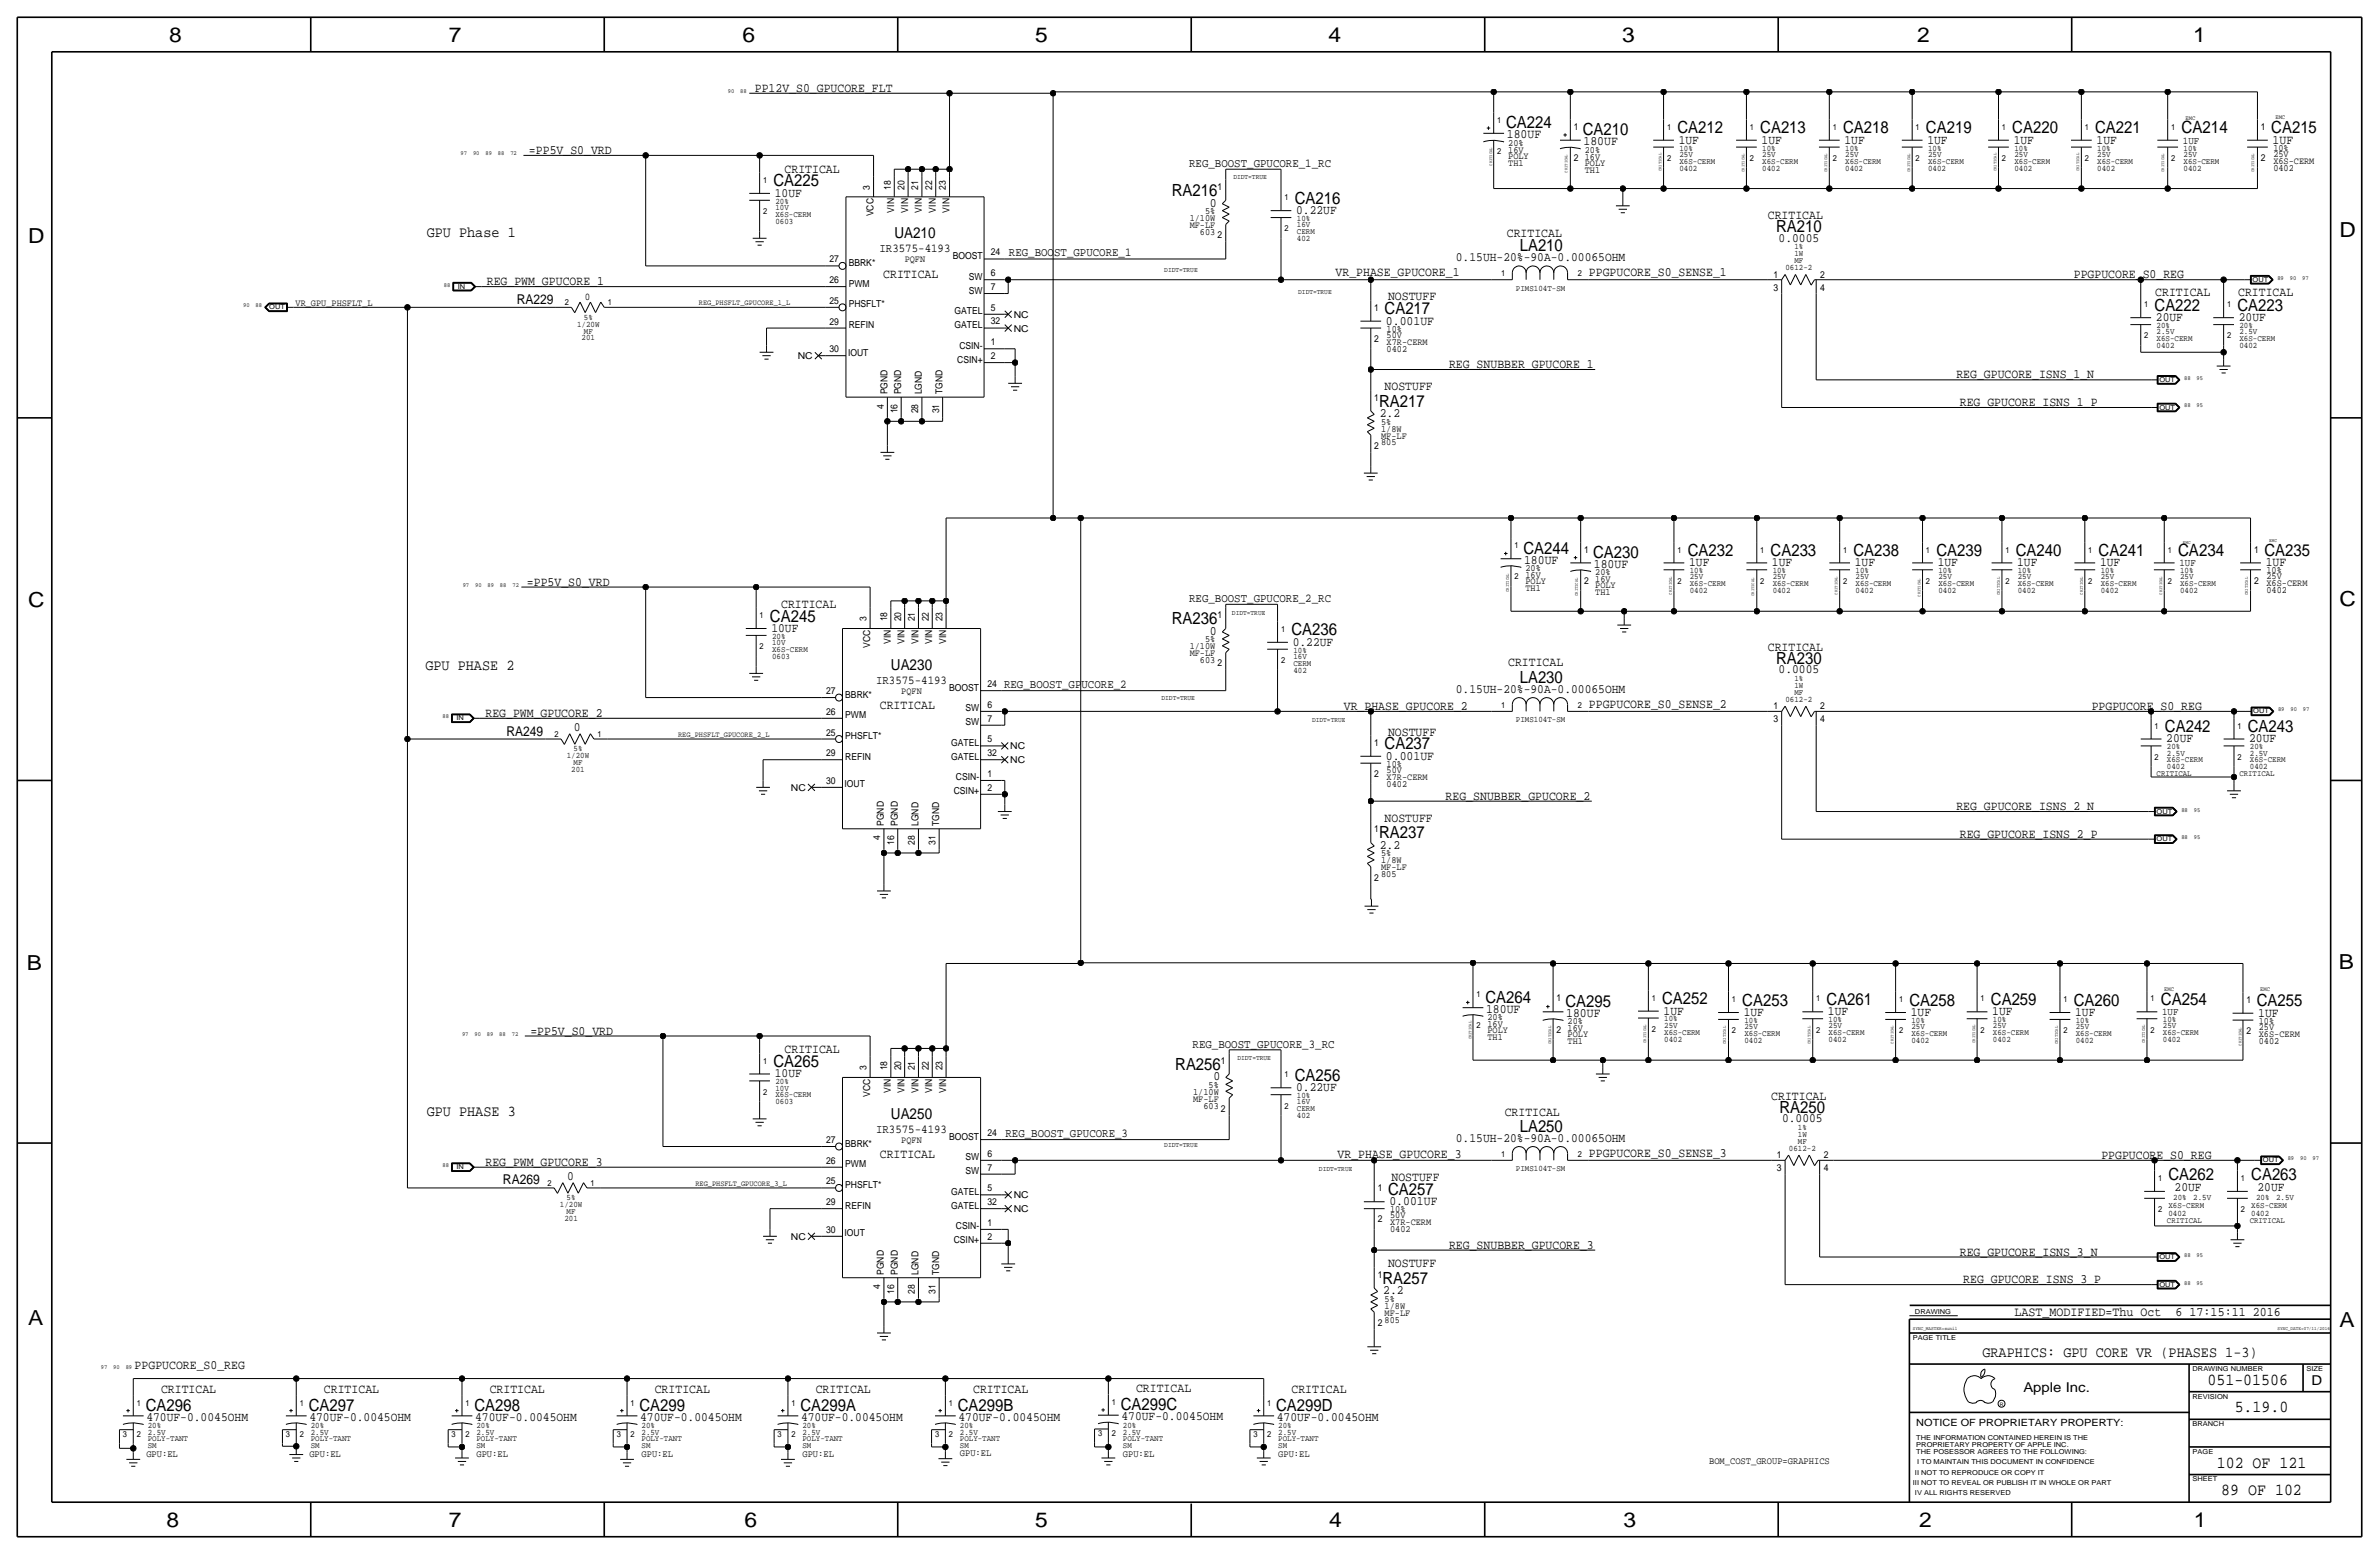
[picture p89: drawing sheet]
<svg xmlns="http://www.w3.org/2000/svg" width="875mm" height="572mm" viewBox="0 0 875 572" stroke-linecap="round" stroke-linejoin="round" font-family="sans-serif">
<defs><g id="words">
<g font-size="7.6">
<text x="62.2" y="15.5">8</text>
<text x="165.1" y="15.5">7</text>
<text x="273" y="15.5">6</text>
<text x="380.7" y="15.5">5</text>
<text x="488.7" y="15.5">4</text>
<text x="596.6" y="15.5">3</text>
<text x="705.1" y="15.5">2</text>
<text x="806.7" y="15.5">1</text>
<text x="10.4" y="89.4">D</text>
<text x="860.5" y="87.1">D</text>
<text x="10.4" y="223.3">C</text>
<text x="860.6" y="222.8">C</text>
<text x="9.9" y="356.6">B</text>
<text x="860.3" y="356.4">B</text>
<text x="10.4" y="487.4">A</text>
<text x="860.6" y="488.2">A</text>
<text x="61.2" y="561.6">8</text>
<text x="165.1" y="561.6">7</text>
<text x="273.8" y="561.6">6</text>
<text x="380.7" y="561.6">5</text>
<text x="488.9" y="561.6">4</text>
<text x="597.2" y="561.6">3</text>
<text x="705.9" y="561.6">2</text>
<text x="806.9" y="561.6">1</text>
</g>
<g font-size="6.2">
<text x="554" y="47.2">CA224</text>
<text x="582.2" y="49.8">CA210</text>
<text x="617" y="49">CA212</text>
<text x="647.4" y="49">CA213</text>
<text x="677.9" y="49">CA218</text>
<text x="708.4" y="49">CA219</text>
<text x="740.2" y="49">CA220</text>
<text x="770.6" y="49">CA221</text>
<text x="802.4" y="49">CA214</text>
<text x="835.4" y="49">CA215</text>
<text x="284.5" y="68.6">CA225</text>
<text x="431" y="72.1">RA216</text>
<text x="476.2" y="74.9">CA216</text>
<text x="653.3" y="85.3">RA210</text>
<text x="559" y="92.5">LA210</text>
<text x="509.3" y="115.6">CA217</text>
<text x="792.5" y="114.3">CA222</text>
<text x="823" y="114.3">CA223</text>
<text x="507.2" y="149.6">RA217</text>
<text x="560.3" y="203.7">CA244</text>
<text x="586" y="205.2">CA230</text>
<text x="620.8" y="204.5">CA232</text>
<text x="651.3" y="204.5">CA233</text>
<text x="681.7" y="204.5">CA238</text>
<text x="712.2" y="204.5">CA239</text>
<text x="741.4" y="204.5">CA240</text>
<text x="771.9" y="204.5">CA241</text>
<text x="801.1" y="204.5">CA234</text>
<text x="832.9" y="204.5">CA235</text>
<text x="283.2" y="228.6">CA245</text>
<text x="431" y="229.6">RA236</text>
<text x="475" y="233.7">CA236</text>
<text x="653.3" y="244.1">RA230</text>
<text x="559" y="251.2">LA230</text>
<text x="796.3" y="269.2">CA242</text>
<text x="826.8" y="269.2">CA243</text>
<text x="509.3" y="275.6">CA237</text>
<text x="507.2" y="308.4">RA237</text>
<text x="546.4" y="368.8">CA264</text>
<text x="575.8" y="370.3">CA295</text>
<text x="611.4" y="369.3">CA252</text>
<text x="640.8" y="369.8">CA253</text>
<text x="671.8" y="369.6">CA261</text>
<text x="702.3" y="369.8">CA258</text>
<text x="732.3" y="369.6">CA259</text>
<text x="762.8" y="369.8">CA260</text>
<text x="794.8" y="369.6">CA254</text>
<text x="830.1" y="370.1">CA255</text>
<text x="284.5" y="392.4">CA265</text>
<text x="432.3" y="393.4">RA256</text>
<text x="476.2" y="397.5">CA256</text>
<text x="654.5" y="409.2">RA250</text>
<text x="559" y="416.3">LA250</text>
<text x="797.6" y="433.8">CA262</text>
<text x="828" y="433.8">CA263</text>
<text x="510.5" y="439.4">CA257</text>
<text x="508.5" y="472.2">RA257</text>
<text x="811.9" y="509.3">051-01506</text>
<text x="53.6" y="518.9">CA296</text>
<text x="113.5" y="518.9">CA297</text>
<text x="174.5" y="518.9">CA298</text>
<text x="235.2" y="518.9">CA299</text>
<text x="294.4" y="518.9">CA299A</text>
<text x="352.3" y="518.9">CA299B</text>
<text x="412.2" y="518.7">CA299C</text>
<text x="469.4" y="518.9">CA299D</text>
<text x="822" y="519.4">5.19.0</text>
<text x="815.4" y="539.8">102 OF 121</text>
<text x="817" y="549.9">89 OF 102</text>
</g>
<g font-size="5.6">
<text x="157" y="87.1">GPU Phase 1</text>
<text x="329" y="87.6">UA210</text>
<text x="156.5" y="246.4">GPU PHASE 2</text>
<text x="327.7" y="246.4">UA230</text>
<text x="157" y="410.5">GPU PHASE 3</text>
<text x="327.7" y="411.5">UA250</text>
<text x="729.2" y="499.1">GRAPHICS: GPU CORE VR (PHASES 1-3)</text>
</g>
<g font-size="5">
<text x="190.1" y="111.8">RA229</text>
<text x="186.3" y="270.5">RA249</text>
<text x="185" y="435.6">RA269</text>
<text x="850.2" y="509.3">D</text>
<text x="744.2" y="511.8">Apple Inc.</text>
</g>
<g font-size="4.8">
<text x="741" y="483.9">LAST_MODIFIED=Thu Oct</text>
<text x="800.2" y="483.9">6 17:15:11 2016</text>
</g>
<g font-size="4.7">
<text x="277.6" y="33.8">PP12V_S0_GPUCORE_FLT</text>
<text x="554.2" y="50.8">180UF</text>
<text x="582.4" y="53.3">180UF</text>
<text x="617.5" y="52.8">1UF</text>
<text x="648" y="52.8">1UF</text>
<text x="678.4" y="52.8">1UF</text>
<text x="708.9" y="52.8">1UF</text>
<text x="740.7" y="52.8">1UF</text>
<text x="771.1" y="52.8">1UF</text>
<text x="835.9" y="52.8">1UF</text>
<text x="194.6" y="56.6">=PP5V_S0_VRD</text>
<text x="288.6" y="63.5">CRITICAL</text>
<text x="285" y="72.4">10UF</text>
<text x="445" y="75.9">0</text>
<text x="476.8" y="78.7">0.22UF</text>
<text x="650.2" y="80.5">CRITICAL</text>
<text x="554.2" y="87.1">CRITICAL</text>
<text x="654.2" y="88.9">0.0005</text>
<text x="491.2" y="101.6">VR_PHASE_GPUCORE_1</text>
<text x="535.5" y="96">0.15UH-20%-90A-0.00065OHM</text>
<text x="584.5" y="101.6">PPGPUCORE_S0_SENSE_1</text>
<text x="179.1" y="104.9">REG_PWM_GPUCORE_1</text>
<text x="324.9" y="102.1">CRITICAL</text>
<text x="762.8" y="102.4">PPGPUCORE_S0_REG</text>
<text x="510.5" y="110.5">NOSTUFF</text>
<text x="792.7" y="109">CRITICAL</text>
<text x="823.2" y="109">CRITICAL</text>
<text x="509.8" y="119.4">0.001UF</text>
<text x="793" y="118.1">20UF</text>
<text x="823.5" y="118.1">20UF</text>
<text x="533" y="135.4">REG_SNUBBER_GPUCORE_1</text>
<text x="509.3" y="143.5">NOSTUFF</text>
<text x="719.6" y="139.2">REG_GPUCORE_ISNS_1_N</text>
<text x="720.9" y="149.4">REG_GPUCORE_ISNS_1_P</text>
<text x="507.5" y="153.4">2.2</text>
<text x="560.6" y="207.3">180UF</text>
<text x="586.2" y="208.8">180UF</text>
<text x="621.3" y="208.3">1UF</text>
<text x="651.8" y="208.3">1UF</text>
<text x="682.2" y="208.3">1UF</text>
<text x="712.7" y="208.3">1UF</text>
<text x="741.9" y="208.3">1UF</text>
<text x="772.4" y="208.3">1UF</text>
<text x="833.4" y="208.3">1UF</text>
<text x="193.8" y="215.4">=PP5V_S0_VRD</text>
<text x="287.3" y="223.5">CRITICAL</text>
<text x="283.7" y="232.4">10UF</text>
<text x="445" y="233.4">0</text>
<text x="475.5" y="237.5">0.22UF</text>
<text x="650.2" y="239.3">CRITICAL</text>
<text x="554.7" y="245.1">CRITICAL</text>
<text x="654.2" y="247.7">0.0005</text>
<text x="535.5" y="254.8">0.15UH-20%-90A-0.00065OHM</text>
<text x="178.6" y="263.7">REG_PWM_GPUCORE_2</text>
<text x="323.6" y="260.9">CRITICAL</text>
<text x="494.3" y="261.1">VR_PHASE_GPUCORE_2</text>
<text x="584.4" y="260.4">PPGPUCORE_S0_SENSE_2</text>
<text x="769.4" y="261.1">PPGPUCORE_S0_REG</text>
<text x="211.1" y="269">0</text>
<text x="510.5" y="270.5">NOSTUFF</text>
<text x="796.8" y="273.1">20UF</text>
<text x="827.3" y="273.1">20UF</text>
<text x="509.8" y="279.4">0.001UF</text>
<text x="531.7" y="294.1">REG_SNUBBER_GPUCORE_2</text>
<text x="719.6" y="297.9">REG_GPUCORE_ISNS_2_N</text>
<text x="509.3" y="302.3">NOSTUFF</text>
<text x="720.9" y="308.1">REG_GPUCORE_ISNS_2_P</text>
<text x="507.5" y="312.2">2.2</text>
<text x="546.6" y="372.4">180UF</text>
<text x="576.1" y="373.9">180UF</text>
<text x="611.9" y="373.1">1UF</text>
<text x="641.3" y="373.6">1UF</text>
<text x="672.3" y="373.4">1UF</text>
<text x="702.8" y="373.6">1UF</text>
<text x="732.8" y="373.4">1UF</text>
<text x="763.3" y="373.6">1UF</text>
<text x="830.6" y="373.9">1UF</text>
<text x="195.1" y="380.5">=PP5V_S0_VRD</text>
<text x="288.6" y="387.4">CRITICAL</text>
<text x="285" y="396.2">10UF</text>
<text x="446.3" y="397.3">0</text>
<text x="476.8" y="401.3">0.22UF</text>
<text x="651.5" y="404.4">CRITICAL</text>
<text x="553.5" y="410.5">CRITICAL</text>
<text x="655.5" y="412.8">0.0005</text>
<text x="535.5" y="419.9">0.15UH-20%-90A-0.00065OHM</text>
<text x="323.6" y="426">CRITICAL</text>
<text x="492" y="425.7">VR_PHASE_GPUCORE_3</text>
<text x="584.4" y="425.5">PPGPUCORE_S0_SENSE_3</text>
<text x="178.6" y="428.7">REG_PWM_GPUCORE_3</text>
<text x="772.9" y="426.2">PPGPUCORE_S0_REG</text>
<text x="208.6" y="434.1">0</text>
<text x="511.8" y="434.3">NOSTUFF</text>
<text x="799.8" y="437.9">20UF</text>
<text x="830.3" y="437.9">20UF</text>
<text x="511" y="443.2">0.001UF</text>
<text x="533" y="459.2">REG_SNUBBER_GPUCORE_3</text>
<text x="720.9" y="461.8">REG_GPUCORE_ISNS_3_N</text>
<text x="510.5" y="466.1">NOSTUFF</text>
<text x="722.1" y="471.9">REG_GPUCORE_ISNS_3_P</text>
<text x="508.8" y="476">2.2</text>
<text x="49.5" y="503.4">PPGPUCORE_S0_REG</text>
<text x="59.2" y="512.3">CRITICAL</text>
<text x="119.2" y="512.3">CRITICAL</text>
<text x="180.1" y="512.3">CRITICAL</text>
<text x="240.8" y="512.3">CRITICAL</text>
<text x="300" y="512.3">CRITICAL</text>
<text x="357.9" y="512.3">CRITICAL</text>
<text x="417.9" y="512.1">CRITICAL</text>
<text x="475" y="512.3">CRITICAL</text>
<text x="53.8" y="522.5">470UF-0.0045OHM</text>
<text x="113.8" y="522.5">470UF-0.0045OHM</text>
<text x="174.8" y="522.5">470UF-0.0045OHM</text>
<text x="235.5" y="522.5">470UF-0.0045OHM</text>
<text x="294.6" y="522.5">470UF-0.0045OHM</text>
<text x="352.6" y="522.5">470UF-0.0045OHM</text>
<text x="412.5" y="522.2">470UF-0.0045OHM</text>
<text x="469.6" y="522.5">470UF-0.0045OHM</text>
</g>
<g font-size="4.4">
<text x="437.4" y="61.5">REG_BOOST_GPUCORE_1_RC</text>
<text x="323.5" y="92.7">IR3575-4193</text>
<text x="371.1" y="94.2">REG_BOOST_GPUCORE_1</text>
<text x="437.4" y="221.5">REG_BOOST_GPUCORE_2_RC</text>
<text x="322.2" y="251.5">IR3575-4193</text>
<text x="369.3" y="253">REG_BOOST_GPUCORE_2</text>
<text x="438.7" y="385.3">REG_BOOST_GPUCORE_3_RC</text>
<text x="322.2" y="416.6">IR3575-4193</text>
<text x="369.8" y="418.1">REG_BOOST_GPUCORE_3</text>
</g>
<g font-size="3.8">
<text x="802.9" y="52.8">1UF</text>
<text x="215.1" y="110.2">0</text>
<text x="801.6" y="208.3">1UF</text>
<text x="795.3" y="373.4">1UF</text>
</g>
<text font-size="3.7" x="704.8" y="524.5">NOTICE OF PROPRIETARY PROPERTY:</text>
<g font-size="3.6">
<text x="53.8" y="535.9">GPU:EL</text>
<text x="113.8" y="535.9">GPU:EL</text>
<text x="175.3" y="535.7">GPU:EL</text>
<text x="236" y="535.7">GPU:EL</text>
<text x="295.1" y="535.7">GPU:EL</text>
<text x="353.1" y="535.4">GPU:EL</text>
<text x="413" y="535.9">GPU:EL</text>
<text x="470.2" y="535.9">GPU:EL</text>
<text x="628.6" y="538.5">BOM_COST_GROUP=GRAPHICS</text>
</g>
<g font-size="3.5">
<text x="578.9" y="47.8">1</text>
<text x="831.6" y="47.8">1</text>
<text x="554.7" y="53.6">20%</text>
<text x="554.7" y="58.4">POLY</text>
<text x="554.7" y="56.1">16V</text>
<text x="578.9" y="59.2">2</text>
<text x="582.9" y="58.7">16V</text>
<text x="582.9" y="56.1">20%</text>
<text x="831.6" y="59.2">2</text>
<text x="836.2" y="55.4">10%</text>
<text x="836.2" y="57.7">25V</text>
<text x="554.7" y="61">TH1</text>
<text x="582.9" y="61">POLY</text>
<text x="582.9" y="63.5">TH1</text>
<text x="836.2" y="62.7">0402</text>
<text x="836.2" y="60.2">X6S-CERM</text>
<text x="320" y="69.8" transform="rotate(-90 320 69.8)">3</text>
<text x="327.6" y="69.8" transform="rotate(-90 327.6 69.8)">18</text>
<text x="332.7" y="69.8" transform="rotate(-90 332.7 69.8)">20</text>
<text x="337.8" y="69.8" transform="rotate(-90 337.8 69.8)">21</text>
<text x="342.8" y="69.8" transform="rotate(-90 342.8 69.8)">22</text>
<text x="347.9" y="69.8" transform="rotate(-90 347.9 69.8)">23</text>
<text x="447.8" y="69.8">1</text>
<text x="321.3" y="79.6" transform="rotate(-90 321.3 79.6)">VCC</text>
<text x="328.9" y="78.2" transform="rotate(-90 328.9 78.2)">VIN</text>
<text x="334" y="78.2" transform="rotate(-90 334 78.2)">VIN</text>
<text x="339.1" y="78.2" transform="rotate(-90 339.1 78.2)">VIN</text>
<text x="344.2" y="78.2" transform="rotate(-90 344.2 78.2)">VIN</text>
<text x="349.3" y="78.2" transform="rotate(-90 349.3 78.2)">VIN</text>
<text x="437.6" y="83.8">MF-LF</text>
<text x="437.6" y="81.3">1/10W</text>
<text x="443.3" y="78.7">5%</text>
<text x="441.4" y="86.4">603</text>
<text x="447.8" y="87.6">2</text>
<text x="350.4" y="95.3">BOOST</text>
<text x="364.4" y="93.9">24</text>
<text x="305.1" y="96.5">27</text>
<text x="312.2" y="97.8">BBRK*</text>
<text x="332.8" y="96.5">PQFN</text>
<text x="364.4" y="101.5">6</text>
<text x="305.1" y="104.1">26</text>
<text x="312.2" y="105.4">PWM</text>
<text x="356.4" y="102.9">SW</text>
<text x="356.4" y="108">SW</text>
<text x="364.4" y="106.6">7</text>
<text x="652.3" y="106.9">3</text>
<text x="652.3" y="102.1">1</text>
<text x="669.5" y="106.9">4</text>
<text x="669.5" y="102.1">2</text>
<text x="108.7" y="112.5">VR_GPU_PHSFLT_L</text>
<text x="305.1" y="111.8">25</text>
<text x="312.2" y="113">PHSFLT*</text>
<text x="305.1" y="119.4">29</text>
<text x="351.1" y="115.6">GATEL</text>
<text x="364.4" y="119.3">32</text>
<text x="364.4" y="114.2">5</text>
<text x="372.9" y="116.8">NC</text>
<text x="505.5" y="114.3">1</text>
<text x="312.2" y="120.6">REFIN</text>
<text x="351.1" y="120.7">GATEL</text>
<text x="372.9" y="121.9">NC</text>
<text x="505.5" y="125.7">2</text>
<text x="510" y="124.2">50V</text>
<text x="510" y="121.9">10%</text>
<text x="305.1" y="129.5">30</text>
<text x="311.9" y="130.8">IOUT</text>
<text x="352.9" y="128.3">CSIN-</text>
<text x="364.4" y="126.9">1</text>
<text x="510" y="129.3">0402</text>
<text x="510" y="126.7">X7R-CERM</text>
<text x="293.4" y="132.1">NC</text>
<text x="352.1" y="133.4">CSIN+</text>
<text x="364.4" y="132">2</text>
<text x="326.4" y="145" transform="rotate(-90 326.4 145)">PGND</text>
<text x="331.5" y="145" transform="rotate(-90 331.5 145)">PGND</text>
<text x="339.1" y="145" transform="rotate(-90 339.1 145)">LGND</text>
<text x="346.7" y="145" transform="rotate(-90 346.7 145)">TGND</text>
<text x="505.5" y="147.3">1</text>
<text x="325.1" y="150.3" transform="rotate(-90 325.1 150.3)">4</text>
<text x="330.1" y="152" transform="rotate(-90 330.1 152)">16</text>
<text x="337.8" y="152" transform="rotate(-90 337.8 152)">28</text>
<text x="345.4" y="152" transform="rotate(-90 345.4 152)">31</text>
<text x="508" y="161.3">MF-LF</text>
<text x="508" y="158.8">1/8W</text>
<text x="508" y="156.2">5%</text>
<text x="505.5" y="165.1">2</text>
<text x="508" y="163.8">805</text>
<text x="582.7" y="203.2">1</text>
<text x="829.1" y="203.2">1</text>
<text x="561.1" y="210.1">20%</text>
<text x="561.1" y="212.6">16V</text>
<text x="561.1" y="214.9">POLY</text>
<text x="582.7" y="214.6">2</text>
<text x="586.7" y="214.1">16V</text>
<text x="586.7" y="211.6">20%</text>
<text x="829.1" y="214.6">2</text>
<text x="833.6" y="210.8">10%</text>
<text x="833.6" y="213.1">25V</text>
<text x="833.6" y="215.6">X6S-CERM</text>
<text x="561.1" y="217.4">TH1</text>
<text x="586.7" y="218.9">TH1</text>
<text x="586.7" y="216.4">POLY</text>
<text x="833.6" y="218.2">0402</text>
<text x="447.8" y="227.3">1</text>
<text x="318.7" y="228.5" transform="rotate(-90 318.7 228.5)">3</text>
<text x="326.3" y="228.5" transform="rotate(-90 326.3 228.5)">18</text>
<text x="331.4" y="228.5" transform="rotate(-90 331.4 228.5)">20</text>
<text x="336.5" y="228.5" transform="rotate(-90 336.5 228.5)">21</text>
<text x="341.6" y="228.5" transform="rotate(-90 341.6 228.5)">22</text>
<text x="346.7" y="228.5" transform="rotate(-90 346.7 228.5)">23</text>
<text x="320" y="238.3" transform="rotate(-90 320 238.3)">VCC</text>
<text x="327.7" y="236.9" transform="rotate(-90 327.7 236.9)">VIN</text>
<text x="332.7" y="236.9" transform="rotate(-90 332.7 236.9)">VIN</text>
<text x="337.8" y="236.9" transform="rotate(-90 337.8 236.9)">VIN</text>
<text x="342.9" y="236.9" transform="rotate(-90 342.9 236.9)">VIN</text>
<text x="348" y="236.9" transform="rotate(-90 348 236.9)">VIN</text>
<text x="437.6" y="238.8">1/10W</text>
<text x="443.3" y="236.2">5%</text>
<text x="437.6" y="241.3">MF-LF</text>
<text x="441.4" y="243.8">603</text>
<text x="447.8" y="245.1">2</text>
<text x="303.8" y="255.3">27</text>
<text x="310.9" y="256.5">BBRK*</text>
<text x="331.5" y="255.3">PQFN</text>
<text x="349.1" y="254">BOOST</text>
<text x="363.2" y="252.7">24</text>
<text x="303.8" y="262.9">26</text>
<text x="355.1" y="261.6">SW</text>
<text x="363.2" y="260.3">6</text>
<text x="652.3" y="260.9">1</text>
<text x="669.5" y="260.9">2</text>
<text x="310.9" y="264.2">PWM</text>
<text x="355.1" y="266.7">SW</text>
<text x="363.2" y="265.4">7</text>
<text x="652.3" y="265.7">3</text>
<text x="669.5" y="265.7">4</text>
<text x="303.8" y="270.5">25</text>
<text x="310.9" y="271.8">PHSFLT*</text>
<text x="349.8" y="274.3">GATEL</text>
<text x="363.2" y="273">5</text>
<text x="371.6" y="275.6">NC</text>
<text x="505.5" y="274.3">1</text>
<text x="303.8" y="278.1">29</text>
<text x="310.9" y="279.4">REFIN</text>
<text x="349.8" y="279.4">GATEL</text>
<text x="363.2" y="278.1">32</text>
<text x="371.6" y="280.7">NC</text>
<text x="510" y="281.9">10%</text>
<text x="351.6" y="287">CSIN-</text>
<text x="363.2" y="285.7">1</text>
<text x="505.5" y="285.7">2</text>
<text x="510" y="286.8">X7R-CERM</text>
<text x="510" y="284.2">50V</text>
<text x="290.9" y="290.8">NC</text>
<text x="303.8" y="288.3">30</text>
<text x="310.6" y="289.6">IOUT</text>
<text x="350.8" y="292.1">CSIN+</text>
<text x="363.2" y="290.8">2</text>
<text x="510" y="289.3">0402</text>
<text x="325.1" y="303.8" transform="rotate(-90 325.1 303.8)">PGND</text>
<text x="330.2" y="303.8" transform="rotate(-90 330.2 303.8)">PGND</text>
<text x="337.8" y="303.8" transform="rotate(-90 337.8 303.8)">LGND</text>
<text x="345.4" y="303.8" transform="rotate(-90 345.4 303.8)">TGND</text>
<text x="323.8" y="309" transform="rotate(-90 323.8 309)">4</text>
<text x="328.9" y="310.8" transform="rotate(-90 328.9 310.8)">16</text>
<text x="336.5" y="310.8" transform="rotate(-90 336.5 310.8)">28</text>
<text x="344.1" y="310.8" transform="rotate(-90 344.1 310.8)">31</text>
<text x="505.5" y="306.1">1</text>
<text x="508" y="317.5">1/8W</text>
<text x="508" y="315">5%</text>
<text x="505.5" y="323.9">2</text>
<text x="508" y="320">MF-LF</text>
<text x="508" y="322.6">805</text>
<text x="572.5" y="368.3">1</text>
<text x="826.3" y="368.8">1</text>
<text x="547.1" y="377.7">16V</text>
<text x="547.1" y="375.2">20%</text>
<text x="576.6" y="376.7">20%</text>
<text x="830.8" y="376.4">10%</text>
<text x="547.1" y="380">POLY</text>
<text x="547.1" y="382.5">TH1</text>
<text x="572.5" y="379.7">2</text>
<text x="576.6" y="379.2">16V</text>
<text x="576.6" y="381.5">POLY</text>
<text x="826.3" y="380.2">2</text>
<text x="830.8" y="383.8">0402</text>
<text x="830.8" y="381.3">X6S-CERM</text>
<text x="830.8" y="378.7">25V</text>
<text x="576.6" y="384">TH1</text>
<text x="318.7" y="393.6" transform="rotate(-90 318.7 393.6)">3</text>
<text x="326.3" y="393.6" transform="rotate(-90 326.3 393.6)">18</text>
<text x="331.4" y="393.6" transform="rotate(-90 331.4 393.6)">20</text>
<text x="336.5" y="393.6" transform="rotate(-90 336.5 393.6)">21</text>
<text x="341.6" y="393.6" transform="rotate(-90 341.6 393.6)">22</text>
<text x="346.7" y="393.6" transform="rotate(-90 346.7 393.6)">23</text>
<text x="449.1" y="391.2">1</text>
<text x="444.5" y="400">5%</text>
<text x="320" y="403.4" transform="rotate(-90 320 403.4)">VCC</text>
<text x="327.7" y="402" transform="rotate(-90 327.7 402)">VIN</text>
<text x="332.7" y="402" transform="rotate(-90 332.7 402)">VIN</text>
<text x="337.8" y="402" transform="rotate(-90 337.8 402)">VIN</text>
<text x="342.9" y="402" transform="rotate(-90 342.9 402)">VIN</text>
<text x="348" y="402" transform="rotate(-90 348 402)">VIN</text>
<text x="438.9" y="405.1">MF-LF</text>
<text x="438.9" y="402.6">1/10W</text>
<text x="442.6" y="407.7">603</text>
<text x="449.1" y="408.9">2</text>
<text x="349.1" y="419.1">BOOST</text>
<text x="363.2" y="417.8">24</text>
<text x="303.8" y="420.4">27</text>
<text x="310.9" y="421.6">BBRK*</text>
<text x="331.5" y="420.4">PQFN</text>
<text x="363.2" y="425.4">6</text>
<text x="653.6" y="426">1</text>
<text x="670.8" y="426">2</text>
<text x="303.8" y="428">26</text>
<text x="310.9" y="429.3">PWM</text>
<text x="355.1" y="426.7">SW</text>
<text x="355.1" y="431.8">SW</text>
<text x="363.2" y="430.5">7</text>
<text x="653.6" y="430.8">3</text>
<text x="670.8" y="430.8">4</text>
<text x="303.8" y="435.6">25</text>
<text x="310.9" y="436.9">PHSFLT*</text>
<text x="303.8" y="443.2">29</text>
<text x="349.8" y="439.4">GATEL</text>
<text x="363.2" y="443.2">32</text>
<text x="363.2" y="438.1">5</text>
<text x="372.9" y="440.7">NC</text>
<text x="506.7" y="438.1">1</text>
<text x="310.9" y="444.5">REFIN</text>
<text x="349.8" y="444.5">GATEL</text>
<text x="372.9" y="445.8">NC</text>
<text x="506.7" y="449.6">2</text>
<text x="511.3" y="445.8">10%</text>
<text x="511.3" y="448.1">50V</text>
<text x="290.9" y="455.9">NC</text>
<text x="303.8" y="453.4">30</text>
<text x="310.6" y="454.7">IOUT</text>
<text x="351.6" y="452.1">CSIN-</text>
<text x="363.2" y="455.9">2</text>
<text x="363.2" y="450.8">1</text>
<text x="511.3" y="450.6">X7R-CERM</text>
<text x="511.3" y="453.1">0402</text>
<text x="350.8" y="457.2">CSIN+</text>
<text x="325.1" y="468.9" transform="rotate(-90 325.1 468.9)">PGND</text>
<text x="330.2" y="468.9" transform="rotate(-90 330.2 468.9)">PGND</text>
<text x="337.8" y="468.9" transform="rotate(-90 337.8 468.9)">LGND</text>
<text x="345.4" y="468.9" transform="rotate(-90 345.4 468.9)">TGND</text>
<text x="506.7" y="469.9">1</text>
<text x="323.8" y="474.1" transform="rotate(-90 323.8 474.1)">4</text>
<text x="328.9" y="475.9" transform="rotate(-90 328.9 475.9)">16</text>
<text x="336.5" y="475.9" transform="rotate(-90 336.5 475.9)">28</text>
<text x="344.1" y="475.9" transform="rotate(-90 344.1 475.9)">31</text>
<text x="509.3" y="478.8">5%</text>
<text x="509.3" y="483.9">MF-LF</text>
<text x="509.3" y="481.3">1/8W</text>
<text x="506.7" y="487.7">2</text>
<text x="509.3" y="486.4">805</text>
</g>
<g font-size="3.1">
<text x="550.7" y="45.2">1</text>
<text x="613.2" y="47.8">1</text>
<text x="643.6" y="47.8">1</text>
<text x="674.1" y="47.8">1</text>
<text x="704.6" y="47.8">1</text>
<text x="736.3" y="47.8">1</text>
<text x="766.8" y="47.8">1</text>
<text x="798.6" y="47.8">1</text>
<text x="550.7" y="56.6">2</text>
<text x="613.2" y="59.2">2</text>
<text x="617.7" y="57.7">25V</text>
<text x="617.7" y="55.4">10%</text>
<text x="643.6" y="59.2">2</text>
<text x="648.2" y="57.7">25V</text>
<text x="648.2" y="55.4">10%</text>
<text x="674.1" y="59.2">2</text>
<text x="678.7" y="57.7">25V</text>
<text x="678.7" y="55.4">10%</text>
<text x="704.6" y="59.2">2</text>
<text x="709.2" y="57.7">25V</text>
<text x="709.2" y="55.4">10%</text>
<text x="736.3" y="59.2">2</text>
<text x="740.9" y="57.7">25V</text>
<text x="740.9" y="55.4">10%</text>
<text x="766.8" y="59.2">2</text>
<text x="771.4" y="55.4">10%</text>
<text x="771.4" y="57.7">25V</text>
<text x="798.6" y="59.2">2</text>
<text x="803.1" y="57.7">25V</text>
<text x="803.1" y="55.4">10%</text>
<text x="617.7" y="60.2">X6S-CERM</text>
<text x="617.7" y="62.7">0402</text>
<text x="648.2" y="60.2">X6S-CERM</text>
<text x="648.2" y="62.7">0402</text>
<text x="678.7" y="60.2">X6S-CERM</text>
<text x="678.7" y="62.7">0402</text>
<text x="709.2" y="62.7">0402</text>
<text x="709.2" y="60.2">X6S-CERM</text>
<text x="740.9" y="60.2">X6S-CERM</text>
<text x="740.9" y="62.7">0402</text>
<text x="771.4" y="60.2">X6S-CERM</text>
<text x="771.4" y="62.7">0402</text>
<text x="803.1" y="60.2">X6S-CERM</text>
<text x="803.1" y="62.7">0402</text>
<text x="280.7" y="67.3">1</text>
<text x="285.2" y="74.9">20%</text>
<text x="285.2" y="77.2">10V</text>
<text x="472.4" y="73.7">1</text>
<text x="280.7" y="78.7">2</text>
<text x="285.2" y="82.3">0603</text>
<text x="285.2" y="79.8">X6S-CERM</text>
<text x="477" y="81.3">10%</text>
<text x="477" y="83.6">16V</text>
<text x="472.4" y="85.1">2</text>
<text x="477" y="86.1">CERM</text>
<text x="477" y="88.6">402</text>
<text x="660" y="91.7">1%</text>
<text x="660" y="94.2">1W</text>
<text x="552.2" y="101.6">1</text>
<text x="580.4" y="101.6">2</text>
<text x="656.7" y="99.3">0612-2</text>
<text x="660" y="96.8">MF</text>
<text x="557.6" y="106.9">PIMS104T-SM</text>
<text x="207.8" y="112.3">2</text>
<text x="223.5" y="112.3">1</text>
<text x="788.7" y="113">1</text>
<text x="819.2" y="113">1</text>
<text x="214.8" y="117.6">5%</text>
<text x="212.3" y="120.1">1/20W</text>
<text x="213.9" y="125.2">201</text>
<text x="214.8" y="122.7">MF</text>
<text x="788.7" y="124.5">2</text>
<text x="793.2" y="125.5">X6S-CERM</text>
<text x="793.2" y="120.7">20%</text>
<text x="793.2" y="122.9">2.5V</text>
<text x="819.2" y="124.5">2</text>
<text x="823.7" y="125.5">X6S-CERM</text>
<text x="823.7" y="120.7">20%</text>
<text x="823.7" y="122.9">2.5V</text>
<text x="793.2" y="128">0402</text>
<text x="823.7" y="128">0402</text>
<text x="557" y="201.7">1</text>
<text x="617" y="203.2">1</text>
<text x="647.4" y="203.2">1</text>
<text x="677.9" y="203.2">1</text>
<text x="708.4" y="203.2">1</text>
<text x="737.6" y="203.2">1</text>
<text x="768.1" y="203.2">1</text>
<text x="797.3" y="203.2">1</text>
<text x="557" y="213.1">2</text>
<text x="617" y="214.6">2</text>
<text x="621.5" y="213.1">25V</text>
<text x="621.5" y="210.8">10%</text>
<text x="621.5" y="215.6">X6S-CERM</text>
<text x="647.4" y="214.6">2</text>
<text x="652" y="210.8">10%</text>
<text x="652" y="213.1">25V</text>
<text x="652" y="215.6">X6S-CERM</text>
<text x="677.9" y="214.6">2</text>
<text x="682.5" y="210.8">10%</text>
<text x="682.5" y="213.1">25V</text>
<text x="682.5" y="215.6">X6S-CERM</text>
<text x="708.4" y="214.6">2</text>
<text x="713" y="215.6">X6S-CERM</text>
<text x="713" y="210.8">10%</text>
<text x="713" y="213.1">25V</text>
<text x="737.6" y="214.6">2</text>
<text x="742.2" y="213.1">25V</text>
<text x="742.2" y="210.8">10%</text>
<text x="742.2" y="215.6">X6S-CERM</text>
<text x="768.1" y="214.6">2</text>
<text x="772.7" y="215.6">X6S-CERM</text>
<text x="772.7" y="213.1">25V</text>
<text x="772.7" y="210.8">10%</text>
<text x="797.3" y="214.6">2</text>
<text x="801.9" y="215.6">X6S-CERM</text>
<text x="801.9" y="210.8">10%</text>
<text x="801.9" y="213.1">25V</text>
<text x="621.5" y="218.2">0402</text>
<text x="652" y="218.2">0402</text>
<text x="682.5" y="218.2">0402</text>
<text x="713" y="218.2">0402</text>
<text x="742.2" y="218.2">0402</text>
<text x="772.7" y="218.2">0402</text>
<text x="801.9" y="218.2">0402</text>
<text x="279.4" y="227.3">1</text>
<text x="471.2" y="232.4">1</text>
<text x="279.4" y="238.8">2</text>
<text x="284" y="235">20%</text>
<text x="284" y="239.8">X6S-CERM</text>
<text x="284" y="237.2">10V</text>
<text x="284" y="242.3">0603</text>
<text x="471.2" y="243.8">2</text>
<text x="475.7" y="244.9">CERM</text>
<text x="475.7" y="242.3">16V</text>
<text x="475.7" y="240">10%</text>
<text x="475.7" y="247.4">402</text>
<text x="660" y="250.4">1%</text>
<text x="660" y="255.5">MF</text>
<text x="660" y="253">1W</text>
<text x="552.2" y="260.4">1</text>
<text x="580.4" y="260.4">2</text>
<text x="656.7" y="258.1">0612-2</text>
<text x="557.6" y="265.7">PIMS104T-SM</text>
<text x="792.5" y="268">1</text>
<text x="823" y="268">1</text>
<text x="204" y="271">2</text>
<text x="219.7" y="271">1</text>
<text x="797.1" y="275.6">20%</text>
<text x="827.5" y="275.6">20%</text>
<text x="208.5" y="278.9">1/20W</text>
<text x="210.9" y="281.4">MF</text>
<text x="210.9" y="276.4">5%</text>
<text x="792.5" y="279.4">2</text>
<text x="797.1" y="277.9">2.5V</text>
<text x="797.1" y="280.4">X6S-CERM</text>
<text x="823" y="279.4">2</text>
<text x="827.5" y="280.4">X6S-CERM</text>
<text x="827.5" y="277.9">2.5V</text>
<text x="210.1" y="284">201</text>
<text x="797.1" y="283">0402</text>
<text x="827.5" y="283">0402</text>
<text x="543.1" y="366.8">1</text>
<text x="607.6" y="368">1</text>
<text x="637" y="368.6">1</text>
<text x="668" y="368.3">1</text>
<text x="698.5" y="368.6">1</text>
<text x="728.5" y="368.3">1</text>
<text x="759" y="368.6">1</text>
<text x="791" y="368.3">1</text>
<text x="612.1" y="375.7">10%</text>
<text x="612.1" y="378">25V</text>
<text x="641.6" y="376.2">10%</text>
<text x="672.6" y="375.9">10%</text>
<text x="703.1" y="376.2">10%</text>
<text x="733" y="375.9">10%</text>
<text x="763.5" y="376.2">10%</text>
<text x="795.5" y="375.9">10%</text>
<text x="543.1" y="378.2">2</text>
<text x="607.6" y="379.5">2</text>
<text x="612.1" y="383">0402</text>
<text x="612.1" y="380.5">X6S-CERM</text>
<text x="637" y="380">2</text>
<text x="641.6" y="381">X6S-CERM</text>
<text x="641.6" y="383.5">0402</text>
<text x="641.6" y="378.5">25V</text>
<text x="668" y="379.7">2</text>
<text x="672.6" y="380.7">X6S-CERM</text>
<text x="672.6" y="383.3">0402</text>
<text x="672.6" y="378.2">25V</text>
<text x="698.5" y="380">2</text>
<text x="703.1" y="378.5">25V</text>
<text x="703.1" y="381">X6S-CERM</text>
<text x="703.1" y="383.5">0402</text>
<text x="728.5" y="379.7">2</text>
<text x="733" y="380.7">X6S-CERM</text>
<text x="733" y="378.2">25V</text>
<text x="733" y="383.3">0402</text>
<text x="759" y="380">2</text>
<text x="763.5" y="378.5">25V</text>
<text x="763.5" y="381">X6S-CERM</text>
<text x="763.5" y="383.5">0402</text>
<text x="791" y="379.7">2</text>
<text x="795.5" y="383.3">0402</text>
<text x="795.5" y="378.2">25V</text>
<text x="795.5" y="380.7">X6S-CERM</text>
<text x="280.7" y="391.2">1</text>
<text x="285.2" y="398.8">20%</text>
<text x="285.2" y="401.1">10V</text>
<text x="472.4" y="396.2">1</text>
<text x="280.7" y="402.6">2</text>
<text x="285.2" y="406.1">0603</text>
<text x="285.2" y="403.6">X6S-CERM</text>
<text x="472.4" y="407.7">2</text>
<text x="477" y="406.1">16V</text>
<text x="477" y="403.9">10%</text>
<text x="477" y="411.2">402</text>
<text x="477" y="408.7">CERM</text>
<text x="661.3" y="415.5">1%</text>
<text x="661.3" y="418.1">1W</text>
<text x="552.2" y="425.5">1</text>
<text x="580.4" y="425.5">2</text>
<text x="658" y="423.2">0612-2</text>
<text x="661.3" y="420.6">MF</text>
<text x="557.6" y="430.8">PIMS104T-SM</text>
<text x="201.4" y="436.1">2</text>
<text x="217.2" y="436.1">1</text>
<text x="793.7" y="434.3">1</text>
<text x="824.2" y="434.3">1</text>
<text x="205.9" y="444">1/20W</text>
<text x="208.4" y="441.5">5%</text>
<text x="799.3" y="441.2">20%</text>
<text x="806.7" y="441.2">2.5V</text>
<text x="829.8" y="441.2">20%</text>
<text x="837.2" y="441.2">2.5V</text>
<text x="207.6" y="449.1">201</text>
<text x="208.4" y="446.5">MF</text>
<text x="793.7" y="445.8">2</text>
<text x="797.6" y="444.2">X6S-CERM</text>
<text x="797.6" y="447">0402</text>
<text x="824.2" y="445.8">2</text>
<text x="828" y="444.2">X6S-CERM</text>
<text x="828" y="447">0402</text>
<text x="50.3" y="516.9">1</text>
<text x="110.2" y="516.9">1</text>
<text x="171.2" y="516.9">1</text>
<text x="231.9" y="516.9">1</text>
<text x="291.1" y="516.9">1</text>
<text x="349" y="516.9">1</text>
<text x="408.9" y="516.6">1</text>
<text x="466.1" y="516.9">1</text>
<text x="54.4" y="525.3">20%</text>
<text x="54.4" y="527.8">2.5V</text>
<text x="114.3" y="527.8">2.5V</text>
<text x="114.3" y="525.3">20%</text>
<text x="175.3" y="525.3">20%</text>
<text x="175.3" y="527.8">2.5V</text>
<text x="236" y="527.8">2.5V</text>
<text x="236" y="525.3">20%</text>
<text x="295.1" y="525.3">20%</text>
<text x="295.1" y="527.8">2.5V</text>
<text x="353.1" y="525.3">20%</text>
<text x="353.1" y="527.8">2.5V</text>
<text x="413" y="525">20%</text>
<text x="413" y="527.6">2.5V</text>
<text x="470.2" y="525.3">20%</text>
<text x="470.2" y="527.8">2.5V</text>
<text x="45.2" y="528.3">3</text>
<text x="50.3" y="528.3">2</text>
<text x="54.4" y="530.1">POLY-TANT</text>
<text x="54.4" y="532.6">SM</text>
<text x="105.2" y="528.3">3</text>
<text x="110.2" y="528.3">2</text>
<text x="114.3" y="530.1">POLY-TANT</text>
<text x="114.3" y="532.6">SM</text>
<text x="166.1" y="528.3">3</text>
<text x="171.2" y="528.3">2</text>
<text x="175.3" y="530.1">POLY-TANT</text>
<text x="175.3" y="532.6">SM</text>
<text x="226.8" y="528.3">3</text>
<text x="231.9" y="528.3">2</text>
<text x="236" y="530.1">POLY-TANT</text>
<text x="236" y="532.6">SM</text>
<text x="286" y="528.3">3</text>
<text x="291.1" y="528.3">2</text>
<text x="295.1" y="530.1">POLY-TANT</text>
<text x="295.1" y="532.6">SM</text>
<text x="343.9" y="528.3">3</text>
<text x="349" y="528.3">2</text>
<text x="353.1" y="530.1">POLY-TANT</text>
<text x="353.1" y="532.6">SM</text>
<text x="403.9" y="528.1">3</text>
<text x="408.9" y="528.1">2</text>
<text x="413" y="529.8">POLY-TANT</text>
<text x="413" y="532.4">SM</text>
<text x="461" y="528.3">3</text>
<text x="466.1" y="528.3">2</text>
<text x="470.2" y="530.1">POLY-TANT</text>
<text x="470.2" y="532.6">SM</text>
</g>
<g font-size="3">
<text x="793.2" y="285.5">CRITICAL</text>
<text x="823.7" y="285.5">CRITICAL</text>
<text x="797.1" y="449.8">CRITICAL</text>
<text x="827.5" y="449.8">CRITICAL</text>
</g>
<g font-size="2.9">
<text x="257" y="112.3">REG_PHSFLT_GPUCORE_1_L</text>
<text x="249.4" y="271">REG_PHSFLT_GPUCORE_2_L</text>
<text x="255.8" y="436.1">REG_PHSFLT_GPUCORE_3_L</text>
</g>
<g font-size="2.6">
<text x="453.6" y="65.8">DIDT=TRUE</text>
<text x="428.2" y="100.1">DIDT=TRUE</text>
<text x="477.5" y="108">DIDT=TRUE</text>
<text x="453.1" y="226.1">DIDT=TRUE</text>
<text x="427.2" y="257.3">DIDT=TRUE</text>
<text x="482.6" y="265.4">DIDT=TRUE</text>
<text x="455.2" y="389.9">DIDT=TRUE</text>
<text x="428.2" y="421.9">DIDT=TRUE</text>
<text x="485.1" y="430.5">DIDT=TRUE</text>
</g>
<g font-size="2.5">
<text x="168.4" y="106.2">IN</text>
<text x="828.5" y="103.6">OUT</text>
<text x="99.1" y="113.8">OUT</text>
<text x="794.3" y="140.5">OUT</text>
<text x="794.3" y="150.6">OUT</text>
<text x="828.8" y="262.4">OUT</text>
<text x="167.9" y="264.9">IN</text>
<text x="793.2" y="299.2">OUT</text>
<text x="793.2" y="309.4">OUT</text>
<text x="167.9" y="430">IN</text>
<text x="832.4" y="427.5">OUT</text>
<text x="794.3" y="463">OUT</text>
<text x="794.3" y="473.2">OUT</text>
<text x="704.3" y="483.4">DRAWING</text>
<text x="703.6" y="492.8">PAGE TITLE</text>
<text x="806.4" y="504.2">DRAWING NUMBER</text>
<text x="848.4" y="504.2">SIZE</text>
<text x="806.4" y="514.4">REVISION</text>
<text x="806.4" y="524.5">BRANCH</text>
<text x="704.8" y="532.1">PROPRIETARY PROPERTY OF APPLE INC.</text>
<text x="704.8" y="529.6">THE INFORMATION CONTAINED HEREIN IS THE</text>
<text x="704.9" y="534.7">THE POSESSOR AGREES TO THE FOLLOWING:</text>
<text x="705.1" y="538.5">I TO MAINTAIN THIS DOCUMENT IN CONFIDENCE</text>
<text x="806.4" y="534.7">PAGE</text>
<text x="704.3" y="542.3">II NOT TO REPRODUCE OR COPY IT</text>
<text x="806.5" y="544.8">SHEET</text>
<text x="703.6" y="546.1">III NOT TO REVEAL OR PUBLISH IT IN WHOLE OR PART</text>
<text x="704.3" y="549.9">IV ALL RIGHTS RESERVED</text>
</g>
<g font-size="2.3">
<text x="267.7" y="34.3">90</text>
<text x="272.3" y="34.3">88</text>
<text x="803.9" y="44.2">EMC</text>
<text x="836.9" y="43.9">EMC</text>
<text x="169.4" y="57.1">97</text>
<text x="174" y="57.1">90</text>
<text x="178.6" y="57.1">89</text>
<text x="183.1" y="57.1">88</text>
<text x="187.7" y="57.1">72</text>
<text x="163.3" y="105.4">88</text>
<text x="837.6" y="102.9">89</text>
<text x="842.2" y="102.9">90</text>
<text x="846.8" y="102.9">97</text>
<text x="89.5" y="113">90</text>
<text x="94" y="113">88</text>
<text x="803.4" y="139.7">88</text>
<text x="807.9" y="139.7">95</text>
<text x="803.4" y="149.9">88</text>
<text x="807.9" y="149.9">95</text>
<text x="170.2" y="215.9">97</text>
<text x="174.8" y="215.9">90</text>
<text x="179.3" y="215.9">89</text>
<text x="183.9" y="215.9">88</text>
<text x="188.5" y="215.9">72</text>
<text x="837.9" y="261.6">89</text>
<text x="842.5" y="261.6">90</text>
<text x="847" y="261.6">97</text>
<text x="162.8" y="264.2">88</text>
<text x="802.3" y="298.4">88</text>
<text x="806.9" y="298.4">95</text>
<text x="802.3" y="308.6">88</text>
<text x="806.9" y="308.6">95</text>
<text x="796" y="364.5">EMC</text>
<text x="831.3" y="364.5">EMC</text>
<text x="169.9" y="381">97</text>
<text x="174.5" y="381">90</text>
<text x="179.1" y="381">89</text>
<text x="183.7" y="381">88</text>
<text x="188.2" y="381">72</text>
<text x="162.8" y="429.3">88</text>
<text x="841.5" y="426.7">89</text>
<text x="846" y="426.7">90</text>
<text x="850.6" y="426.7">97</text>
<text x="803.4" y="462.3">88</text>
<text x="807.9" y="462.3">95</text>
<text x="803.4" y="472.4">88</text>
<text x="807.9" y="472.4">95</text>
<text x="37.1" y="503.4">97</text>
<text x="41.7" y="503.4">90</text>
<text x="46.2" y="503.4">89</text>
</g>
<g font-size="1.8">
<text x="802.9" y="199.9">EMC</text>
<text x="834.6" y="199.4">EMC</text>
<text x="703.6" y="488.9">SYNC_MASTER=sunil</text>
<text x="837.7" y="488.9">SYNC_DATE=07/11/2016</text>
<text x="735.6" y="516.9">R</text>
</g>
<g font-size="1.6">
<text x="548.9" y="61" transform="rotate(-90 548.9 61)">CRITICAL</text>
<text x="576.6" y="63.5" transform="rotate(-90 576.6 63.5)">CRITICAL</text>
<text x="611.1" y="63" transform="rotate(-90 611.1 63)">CRITICAL</text>
<text x="641.6" y="63.2" transform="rotate(-90 641.6 63.2)">CRITICAL</text>
<text x="672.1" y="63.2" transform="rotate(-90 672.1 63.2)">CRITICAL</text>
<text x="702.6" y="63.2" transform="rotate(-90 702.6 63.2)">CRITICAL</text>
<text x="734.3" y="63" transform="rotate(-90 734.3 63)">CRITICAL</text>
<text x="764.8" y="63" transform="rotate(-90 764.8 63)">CRITICAL</text>
<text x="796" y="63.2" transform="rotate(-90 796 63.2)">CRITICAL</text>
<text x="829.1" y="63.2" transform="rotate(-90 829.1 63.2)">CRITICAL</text>
<text x="555" y="217.7" transform="rotate(-90 555 217.7)">CRITICAL</text>
<text x="580.4" y="219.2" transform="rotate(-90 580.4 219.2)">CRITICAL</text>
<text x="614.9" y="218.7" transform="rotate(-90 614.9 218.7)">CRITICAL</text>
<text x="645.2" y="219.2" transform="rotate(-90 645.2 219.2)">CRITICAL</text>
<text x="675.9" y="218.7" transform="rotate(-90 675.9 218.7)">CRITICAL</text>
<text x="706.4" y="219.5" transform="rotate(-90 706.4 219.5)">CRITICAL</text>
<text x="735.6" y="218.9" transform="rotate(-90 735.6 218.9)">CRITICAL</text>
<text x="766.1" y="218.7" transform="rotate(-90 766.1 218.7)">CRITICAL</text>
<text x="795.3" y="218.7" transform="rotate(-90 795.3 218.7)">CRITICAL</text>
<text x="826.8" y="218.9" transform="rotate(-90 826.8 218.9)">CRITICAL</text>
<text x="541.3" y="382.3" transform="rotate(-90 541.3 382.3)">CRITICAL</text>
<text x="605.5" y="383.5" transform="rotate(-90 605.5 383.5)">CRITICAL</text>
<text x="696.5" y="383.8" transform="rotate(-90 696.5 383.8)">CRITICAL</text>
<text x="726.4" y="383.5" transform="rotate(-90 726.4 383.5)">CRITICAL</text>
<text x="788.9" y="383.5" transform="rotate(-90 788.9 383.5)">CRITICAL</text>
<text x="570.5" y="384" transform="rotate(-90 570.5 384)">CRITICAL</text>
<text x="634.7" y="384" transform="rotate(-90 634.7 384)">CRITICAL</text>
<text x="666" y="384" transform="rotate(-90 666 384)">CRITICAL</text>
<text x="756.9" y="384" transform="rotate(-90 756.9 384)">CRITICAL</text>
<text x="824.5" y="384.6" transform="rotate(-90 824.5 384.6)">CRITICAL</text>
</g>
</g></defs>
<g fill="none" stroke="#000" stroke-width=".37">
<path d="M275.6 34.3h73.7zM349.2 34.3h38.1zM349.2 34.3v27.9zM387.3 33.8h162.1zM387.3 33.8v.5zM387.3 34.3v156.2zM549.4 33.8v7.6zM549.4 33.8h28.2zM577.6 33.8h34.3zM577.6 33.8v10.1zM611.9 33.8h30.5zM611.9 33.8v10.1z"/>
<path d="M642.4 33.8h30.4zM642.4 33.8v10.1zM672.8 33.8h30.5zM672.8 33.8v10.1zM703.3 33.8h31.8zM703.3 33.8v10.1zM735.1 33.8h30.5zM735.1 33.8v10.1zM765.6 33.8h31.7zM765.6 33.8v10.1zM797.3 33.8h33zM797.3 33.8v10.1z"/>
<path d="M830.3 33.8v10.1zM192.5 57.2h45zM237.5 57.2h41.9zM237.5 57.2v40.6zM279.4 57.2h41.9zM279.4 57.2v6.3zM321.3 57.2v7.6zM545.6 49h7.6zM545.6 52.2a12.9 12.9 0 0 1 7.6 0M546.9 47.1h1.2zM547.5 46.5v1.3zM549.4 59.2v10.1z"/>
<path d="M549.4 51.6v7.6zM549.4 41.4v7.6zM573.8 51.6h7.6zM573.8 54.7a12.9 12.9 0 0 1 7.6 .1M575.1 49.6h1.2zM575.7 49v1.3zM577.6 54.1v7.6zM577.6 43.9v7.7zM608.1 54.1h7.6zM608.1 51.6h7.6zM611.9 43.9v7.7zM611.9 54.1v7.6z"/>
<path d="M638.6 51.6h7.6zM638.6 54.1h7.6zM642.4 43.9v7.7zM642.4 54.1v7.6zM669 54.1h7.7zM669 51.6h7.7zM672.8 43.9v7.7zM672.8 54.1v7.6zM699.5 54.1h7.6zM699.5 51.6h7.6zM703.3 43.9v7.7zM703.3 54.1v7.6z"/>
<path d="M731.3 51.6h7.6zM731.3 54.1h7.6zM735.1 43.9v7.7zM735.1 54.1v7.6zM761.7 54.1h7.7zM761.7 51.6h7.7zM765.6 43.9v7.7zM765.6 54.1v7.6zM793.5 54.1h7.6zM793.5 51.6h7.6zM797.3 43.9v7.7zM797.3 54.1v7.6z"/>
<path d="M826.5 51.6h7.6zM826.5 54.1h7.6zM830.3 43.9v7.7zM830.3 54.1v7.6zM275.6 73.7h7.6zM275.6 71.1h7.6zM279.4 63.5v7.6zM279.4 73.7v7.6zM311.1 72.4v73.6zM311.1 72.4h50.8zM321.3 64.8v7.6zM328.9 62.2h5.1z"/>
<path d="M328.9 62.2v2.6zM328.9 64.8v7.6zM334 62.2v2.6zM334 64.8v7.6zM334 62.2h5.1zM339.1 62.2h5.1zM339.1 62.2v2.6zM339.1 64.8v7.6zM344.2 62.2v2.6zM344.2 64.8v7.6zM344.2 62.2h5zM349.2 62.2v2.6z"/>
<path d="M349.2 64.8v7.6zM361.9 72.4v73.6zM449.6 77.5l2.5-1.3zM449.6 74.9l1.3-1.2zM449.6 74.9l2.5 1.3zM449.6 77.5l2.5 1.2zM450.8 62.2h20.4zM450.8 62.2v3.8zM450.8 66v7.7zM467.4 77.5h7.6zM471.2 62.2v7.7zM471.2 69.9v7.6z"/>
<path d="M549.4 69.3h28.2zM577.6 69.3h19.3zM577.6 61.7v7.6zM594.4 75.7h5zM595.4 77h3zM596.1 78.2h1.6zM596.9 69.3h15zM596.9 69.3v3.9zM596.9 73.2v2.5zM611.9 69.3h30.5zM611.9 61.7v7.6zM642.4 69.3h30.4z"/>
<path d="M642.4 61.7v7.6zM672.8 69.3h30.5zM672.8 61.7v7.6zM703.3 69.3h31.8zM703.3 61.7v7.6zM735.1 69.3h30.5zM735.1 61.7v7.6zM765.6 69.3h31.7zM765.6 61.7v7.6zM797.3 69.3h33zM797.3 61.7v7.6zM830.3 61.7v7.6z"/>
<path d="M237.5 97.8h66zM276.9 87.6h5zM277.9 88.9h3zM278.6 90.2h1.6zM279.4 81.3v3.8zM279.4 85.1v2.5zM303.5 97.8h5.1zM361.9 95.3h7.7zM369.6 95.3h81.2zM449.6 80l2.5-1.3zM449.6 80l2.5 1.3zM450.8 88.9v6.4z"/>
<path d="M450.8 82.6v6.3zM452.1 81.3l-1.3 1.3zM467.4 80h7.6zM471.2 87.6v15.3zM471.2 80v7.6zM97.3 113l1.6-1.5zM97.3 113l1.6 1.6zM97.5 113l1.5 1.5zM97.5 113l1.5-1.4zM97.6 113l1.4-1.3zM97.6 113l1.4 1.4zM97.8 113l1.3 1.3z"/>
<path d="M97.8 113l1.3-1.2zM98.9 114.6h6.8zM98.9 111.5h6.8zM99 111.6h6.6zM99 114.5h6.6zM99 111.7h6.5zM99 114.4h6.5zM99.1 111.8h6.3zM99.1 114.3h6.3zM105.4 111.8v2.5zM105.4 113h2.5zM105.5 111.7v2.7z"/>
<path d="M105.6 111.6v2.9zM105.7 111.5v3.1zM107.9 113h42zM149.9 113h54.6zM149.9 113v158.8zM166.6 103.8h6.8zM166.6 103.8v3.2zM166.6 107h6.8zM166.7 103.9v3zM166.7 106.9h6.6zM166.7 103.9h6.6zM166.8 104h6.5z"/>
<path d="M166.8 104v2.8zM166.8 106.8h6.5zM166.9 104.1h6.3zM166.9 104.1v2.6zM166.9 106.7h6.3zM173.2 106.7l1.3-1.3zM173.2 104.1l1.3 1.3zM173.3 106.8l1.4-1.4zM173.3 104l1.4 1.4zM173.3 103.9l1.5 1.5zM173.3 106.9l1.5-1.5zM173.4 107l1.6-1.6z"/>
<path d="M173.4 103.8l1.6 1.6zM174.5 105.4h2.5zM177 105.4h126.5zM204.5 113h5.7zM210.2 113l1.2 2.1zM213.4 111.1l-2 3.9zM213.4 111.1l1.8 3.9zM217.2 111.1l-2 3.9zM217.2 111.1l1.8 3.9zM221 111.1l1.2 1.9zM221 111.1l-2 3.9zM222.2 113h5.1z"/>
<path d="M227.3 113h76.2zM303.5 113h5.1zM303.5 105.4h7.7zM361.9 115.6h7.7zM361.9 108h7.7zM361.9 102.9h7.7zM369.6 115.6h1.2zM369.6 108h1.2zM369.6 102.9h1.2zM369.6 119.4l2.5 2.5zM369.6 114.3l2.5 2.5zM370.8 102.9v5.1z"/>
<path d="M370.8 102.9h100.4zM372.1 119.4l-2.5 2.5zM372.1 114.3l-2.5 2.5zM471.2 102.9h33zM500.4 118.1h7.6zM504.2 102.9h44.4zM504.2 102.9v7.6zM504.2 110.5v7.6zM548.6 102.9h7.7zM556.3 100.3a2.54 2.54 0 0 1 2.5-2.5 2.54 2.54 0 0 1 2.5 2.5 2.54 2.54 0 0 1 2.6-2.5 2.54 2.54 0 0 1 2.5 2.5 2.54 2.54 0 0 1 2.6-2.5 2.54 2.54 0 0 1 2.5 2.5 2.54 2.54 0 0 1 2.5-2.5 2.54 2.54 0 0 1 2.6 2.5M556.3 100.3v2.6zM561.3 100.3v2.6z"/>
<path d="M566.4 100.3v2.6zM571.5 100.3v2.6zM576.6 102.9h7.6zM576.6 100.3v2.6zM584.2 102.9h66zM650.2 102.9h5.1zM655.3 108v41.9zM655.3 102.9v5zM656.6 100.9l1.9 3.9zM656.6 100.9l-1.3 2zM660.4 100.9l-1.9 3.9zM660.4 100.9l1.9 3.9z"/>
<path d="M664.2 100.9l-1.9 3.9zM664.2 100.9l1.9 3.9zM667.4 102.9l-1.3 2zM667.4 102.9h5.7zM668 108v31.7zM668 102.9v5zM673.1 102.9h114.3zM783.6 116.8h7.6zM783.6 119.4h7.6zM787.4 102.9h30.5zM787.4 102.9v6.3zM787.4 109.2v7.6z"/>
<path d="M787.4 119.4v7.6zM814.1 119.4h7.6zM814.1 116.8h7.6zM817.9 102.9v6.3zM817.9 102.9h7.6zM817.9 109.2v7.6zM817.9 119.4v7.6zM825.5 102.9h2.5zM827.7 104.4h6.8zM827.7 101.3v3.1zM827.7 101.3h6.8zM827.8 101.4v2.9z"/>
<path d="M827.8 104.3h6.7zM827.8 101.4h6.7zM827.9 101.5h6.5zM827.9 101.5v2.7zM827.9 104.2h6.5zM828 101.6h6.4zM828 101.6v2.5zM828 104.1h6.4zM834.4 104.1l1.3-1.2zM834.4 101.6l1.3 1.3zM834.4 101.5l1.4 1.4zM834.4 104.2l1.4-1.3z"/>
<path d="M834.5 104.3l1.5-1.4zM834.5 101.4l1.5 1.5zM834.5 101.3l1.6 1.6zM834.5 104.4l1.6-1.5zM279.4 129.5h5.1zM280.4 130.8h3.1zM281.2 132.1h1.5zM281.9 120.7h21.6zM281.9 120.7v6.3zM281.9 127v2.5zM299.7 132.1l2.6-2.6zM299.7 129.5l2.6 2.6z"/>
<path d="M301 130.8h2.5zM303.5 120.7h7.6zM303.5 130.8h7.6zM361.9 133.4h7.7zM361.9 128.3h7.7zM361.9 120.7h7.7zM369.6 120.7h1.2zM369.6 128.3h3.8zM369.6 133.4h3.8zM373.4 128.3v5zM373.4 133.4v5zM373.4 138.4v2.6z"/>
<path d="M500.4 120.7h7.6zM504.2 135.9h82.5zM504.2 128.3v7.6zM504.2 135.9v7.6zM504.2 120.6v7.7zM668 139.7h123.2zM787.4 127v2.5zM787.4 129.5h30.5zM791.2 139.7h2.6zM793.4 138.1h6.9zM793.4 138.1v3.2zM793.5 138.2v3z"/>
<path d="M793.5 138.2h6.7zM793.6 138.3v2.8zM793.6 138.3h6.6zM793.7 138.4h6.4zM793.7 138.4v2.6zM800.1 138.4l1.3 1.3zM800.2 138.3l1.3 1.4zM800.2 138.2l1.5 1.5zM800.3 138.1l1.5 1.6zM815.3 134.6h5.1zM816.4 135.9h3zM817.1 137.2h1.5z"/>
<path d="M817.9 127v2.5zM817.9 129.5v2.6zM817.9 132.1v2.5zM311.1 146.1h50.8zM326.4 154.9h5.1zM326.4 153.7v1.2zM326.4 154.9v8.9zM326.4 146v7.7zM331.5 154.9h7.6zM331.5 153.7v1.2zM331.5 146v7.7zM339.1 154.9h7.6z"/>
<path d="M339.1 153.7v1.2zM339.1 146v7.7zM346.7 153.7v1.2zM346.7 146v7.7zM370.8 141h5.1zM371.9 142.2h3zM372.6 143.5h1.5zM502.9 158.8l1.3 1.2zM502.9 156.2l2.6 1.3zM502.9 153.7l2.6 1.2zM502.9 153.7l2.6-1.3zM502.9 158.8l2.6-1.3z"/>
<path d="M502.9 156.2l2.6-1.3zM504.2 143.5v7.6zM504.2 151.1l1.3 1.3zM655.3 149.9h135.9zM791.2 149.9h2.6zM793.4 148.3h6.9zM793.4 151.4h6.9zM793.4 148.3v3.1zM793.4 141.3h6.9zM793.5 148.4v2.9zM793.5 151.3h6.7zM793.5 141.2h6.7z"/>
<path d="M793.5 148.4h6.7zM793.6 148.5v2.7zM793.6 151.2h6.6zM793.6 141.1h6.6zM793.6 148.5h6.6zM793.7 148.6h6.4zM793.7 148.6v2.5zM793.7 151.1h6.4zM793.7 141h6.4zM800.1 151.1l1.3-1.2zM800.1 141l1.3-1.3zM800.1 148.6l1.3 1.3z"/>
<path d="M800.2 148.5l1.3 1.4zM800.2 141.1l1.3-1.4zM800.2 151.3l1.5-1.4zM800.2 141.2l1.5-1.5zM800.2 148.4l1.5 1.5zM800.3 151.4l1.5-1.5zM800.3 141.3l1.5-1.6zM800.3 148.3l1.5 1.6zM801.5 149.9l-1.3 1.3zM323.9 166.4h5zM324.9 167.6h3zM325.6 168.9h1.6z"/>
<path d="M326.4 163.8v2.6zM501.7 174h5zM502.7 175.3h3zM503.4 176.5h1.6zM504.2 166.4v5.1zM504.2 171.5v2.5zM504.2 160v6.4zM348 190.5h39.4zM348 190.5v30.5zM387.4 190.5h10.1zM397.5 190.5h158.3zM397.5 190.5v163.6z"/>
<path d="M555.8 190.5h25.6zM555.8 190.5v7.4zM555.8 197.9v7.6zM581.4 190.5v8.9zM581.4 199.4v7.6zM581.4 190.5h34.3zM615.7 190.5h30.5zM615.7 190.5v8.9zM615.7 199.4v7.6zM646.2 190.5h30.5zM646.2 190.5v8.9zM646.2 199.4v7.6z"/>
<path d="M676.7 190.5v8.9zM676.7 199.4v7.6zM676.7 190.5h30.4zM707.1 190.5h29.2zM707.1 190.5v8.9zM707.1 199.4v7.6zM736.3 190.5h30.5zM736.3 190.5v8.9zM736.3 199.4v7.6zM766.8 190.5v8.9zM766.8 199.4v7.6zM766.8 190.5h29.2z"/>
<path d="M796 190.5h31.8zM796 190.5v8.9zM796 199.4v7.6zM827.8 190.5v8.9zM827.8 199.4v7.6zM191.8 215.9h45.7zM237.5 215.9v40.6zM237.5 215.9h40.6zM278.1 215.9h41.9zM278.1 215.9v7.6zM320 215.9v7.6zM551.9 205.5h7.7z"/>
<path d="M551.9 208.6a12.9 12.9 0 0 1 7.7 .1M553.2 203.6h1.3zM553.8 202.9v1.3zM555.8 215.6v9.2zM555.8 208v7.6zM577.6 207h7.6zM577.6 210.2a12.9 12.9 0 0 1 7.6 0M578.9 205.1h1.2zM579.5 204.5v1.2zM581.4 217.2v7.6zM581.4 209.5v7.7zM611.9 209.6h7.6z"/>
<path d="M611.9 207h7.6zM615.7 217.2v7.6zM615.7 209.5v7.7zM642.4 209.6h7.6zM642.4 207h7.6zM646.2 217.2v7.6zM646.2 209.5v7.7zM672.8 209.6h7.7zM672.8 207h7.7zM676.7 217.2v7.6zM676.7 209.5v7.7zM703.3 209.6h7.6z"/>
<path d="M703.3 207h7.6zM707.1 217.2v7.6zM707.1 209.5v7.7zM732.5 207h7.7zM732.5 209.6h7.7zM736.3 217.2v7.6zM736.3 209.5v7.7zM763 207h7.6zM763 209.6h7.6zM766.8 217.2v7.6zM766.8 209.5v7.7zM792.2 207h7.6z"/>
<path d="M792.2 209.6h7.6zM796 217.2v7.6zM796 209.5v7.7zM824 207h7.6zM824 209.6h7.6zM827.8 217.2v7.6zM827.8 209.5v7.7zM274.3 231.1h7.6zM274.3 233.7h7.6zM278.1 223.5v7.6zM278.1 233.7v7.6zM309.9 231.1v73.7z"/>
<path d="M309.9 231.1h50.8zM320 223.5v7.6zM327.7 221h5zM327.7 221v2.5zM327.7 223.5v7.6zM332.7 221h5.1zM332.7 221v2.5zM332.7 223.5v7.6zM337.8 221v2.5zM337.8 223.5v7.6zM337.8 221h5.1zM342.9 221v2.5z"/>
<path d="M342.9 223.5v7.6zM342.9 221h5.1zM348 221v2.5zM348 223.5v7.6zM360.7 231.1v73.7zM449.6 237.5l2.5-1.3zM449.6 235l2.5-1.3zM449.6 232.4l1.3-1.3zM449.6 232.4l2.5 1.3zM449.6 237.5l2.5 1.3zM449.6 235l2.5 1.2zM450.8 222.3h19.1z"/>
<path d="M450.8 222.2v1.3zM450.8 223.5v7.6zM452.1 238.8l-1.3 1.2zM466.1 236.2h7.6zM466.1 238.8h7.6zM469.9 222.3v6.3zM469.9 228.6v7.6zM469.9 238.8v7.6zM555.8 224.8h25.6zM581.4 224.8h16zM594.9 229.9h5zM595.9 231.1h3z"/>
<path d="M596.6 232.4h1.6zM597.4 224.8v2.5zM597.4 227.3v2.6zM597.4 224.8h18.3zM615.7 224.8h30.5zM646.2 224.8h30.5zM676.7 224.8h30.4zM707.1 224.8h29.2zM736.3 224.8h30.5zM766.8 224.8h29.2zM796 224.8h31.8zM237.5 256.5h64.8z"/>
<path d="M275.6 247.7h5.1zM276.6 248.9h3.1zM277.4 250.2h1.5zM278.1 241.3v3.8zM278.1 245.1v2.5zM302.3 256.5h5zM360.7 254h7.6zM368.3 254h82.5zM450.8 246.4v7.6zM450.8 240v6.4zM469.9 246.4v15.2zM556.3 259.1a2.54 2.54 0 0 1 2.5-2.5 2.54 2.54 0 0 1 2.5 2.5 2.54 2.54 0 0 1 2.6-2.5 2.54 2.54 0 0 1 2.5 2.5 2.54 2.54 0 0 1 2.6-2.5 2.54 2.54 0 0 1 2.5 2.5 2.54 2.54 0 0 1 2.5-2.5 2.54 2.54 0 0 1 2.6 2.5"/>
<path d="M556.3 259.1v2.5zM561.3 259.1v2.5zM566.4 259.1v2.5zM571.5 259.1v2.5zM576.6 259.1v2.5zM656.6 259.7l1.9 3.9zM656.6 259.7l-1.3 1.9zM660.4 259.7l-1.9 3.9zM660.4 259.7l1.9 3.9zM664.2 259.7l-1.9 3.9zM664.2 259.7l1.9 3.9zM149.9 271.8v165.1z"/>
<path d="M149.9 271.8h50.8zM166.1 262.6v3.1zM166.1 265.7h6.8zM166.1 262.6h6.8zM166.2 262.7v2.9zM166.2 265.6h6.6zM166.2 262.7h6.6zM166.3 262.8h6.5zM166.3 262.8v2.7zM166.3 265.5h6.5zM166.4 262.9h6.3zM166.4 262.9v2.5z"/>
<path d="M166.4 265.4h6.3zM172.7 265.4l1.3-1.2zM172.7 262.9l1.3 1.3zM172.8 265.5l1.3-1.3zM172.8 262.8l1.3 1.4zM172.8 262.7l1.5 1.5zM172.8 265.6l1.5-1.4zM172.9 262.6l1.5 1.6zM172.9 265.7l1.5-1.5zM174 264.2h2.5zM176.5 264.2h125.8zM200.7 271.8h5.6z"/>
<path d="M206.3 271.8l1.3 2zM209.5 269.8l-1.9 3.9zM209.6 269.8l1.8 3.9zM213.4 269.8l-2 3.9zM213.4 269.8l1.8 3.9zM217.2 269.8l-2 3.9zM217.2 269.8l1.2 2zM218.4 271.8h5.1zM223.5 271.8h78.8zM280.7 279.4h21.6zM280.7 279.4v7.6zM302.3 271.8h5z"/>
<path d="M302.3 264.2h7.6zM302.3 279.4h7.6zM360.7 279.4h7.6zM360.7 274.3h7.6zM360.7 266.7h7.6zM360.7 261.6h7.6zM368.3 273.1l2.5 2.5zM368.3 278.1l2.5 2.6zM368.3 279.4h1.3zM368.3 274.3h1.3zM368.3 266.7h1.3zM368.3 261.6h1.3z"/>
<path d="M369.6 261.6v5.1zM369.6 261.6h100.3zM370.8 273.1l-2.5 2.5zM370.8 278.1l-2.5 2.6zM469.9 261.6h34.3zM500.4 278.1h7.6zM504.2 261.6h44.4zM504.2 261.6v8.9zM504.2 270.5v7.6zM548.6 261.6h7.7zM576.6 261.6h7.6zM584.2 261.6h66z"/>
<path d="M650.2 261.6h5.1zM655.3 266.7v41.9zM655.3 261.6v5.1zM667.4 261.6l-1.3 2.1zM667.4 261.6h5.7zM668 266.7v31.8zM668 261.6v5.1zM673.1 261.6h118.1zM787.4 271.8h7.6zM787.4 274.3h7.6zM791.2 261.6h30.5zM791.2 261.6v2.6z"/>
<path d="M791.2 264.2v7.6zM791.2 274.3v7.6zM817.9 271.8h7.6zM817.9 274.3h7.6zM821.7 261.6h4.1zM821.7 261.6v2.6zM821.7 264.2v7.6zM821.7 274.3v7.6zM825.8 261.6h2.5zM828 263.2h6.8zM828 260v3.2zM828 260h6.8z"/>
<path d="M828.1 260.1v3zM828.1 263.1h6.6zM828.1 260.1h6.6zM828.2 260.2h6.5zM828.2 260.2v2.8zM828.2 263h6.5zM828.3 260.4h6.3zM828.3 260.4v2.5zM828.3 262.9h6.3zM834.6 262.9l1.3-1.3zM834.6 260.3l1.3 1.3zM834.7 260.2l1.4 1.4z"/>
<path d="M834.7 263l1.4-1.4zM834.7 263.1l1.5-1.5zM834.7 260.1l1.5 1.5zM834.8 260l1.6 1.6zM834.8 263.2l1.6-1.6zM278.1 289.6h5.1zM279.1 290.8h3.1zM279.9 292.1h1.5zM280.7 287v2.6zM297.2 290.8l2.5-2.5zM297.2 288.3l2.5 2.5zM298.4 289.6h3.9z"/>
<path d="M302.3 289.6h7.6zM360.7 292.1h7.6zM360.7 287h7.6zM367 298.5h5.1zM368 299.7h3.1zM368.3 292.1h1.3zM368.3 287h1.3zM369.6 287v5.1zM369.6 292.1v3.8zM369.6 295.9v2.5zM500.4 280.7h7.6zM504.2 288.3v6.3z"/>
<path d="M504.2 294.6v7.7zM504.2 280.7v7.6zM504.2 294.6h81.3zM668 298.5h122.2zM790.2 298.5h2.5zM791.2 285.8h30.5zM791.2 281.9v3.9zM792.4 296.9h6.8zM792.4 296.9v3.1zM792.5 297v2.9zM792.5 299.9h6.7zM792.5 297h6.7z"/>
<path d="M792.6 297.1h6.5zM792.6 297.1v2.7zM792.6 299.8h6.5zM792.7 297.2h6.4zM792.7 297.2v2.5zM792.7 299.7h6.4zM799.1 297.2l1.3 1.3zM799.1 299.7l1.3-1.3zM799.1 297.1l1.4 1.4zM799.2 299.9l1.5-1.4zM799.2 297l1.5 1.5zM799.2 296.9l1.6 1.6z"/>
<path d="M800.5 298.5l-1.4 1.3zM800.8 298.4l-1.6 1.6zM819.1 290.8h5.1zM820.2 292.1h3zM820.9 293.4h1.6zM821.7 281.9v3.9zM821.7 285.8v2.5zM821.7 288.3v2.5zM309.9 304.8h50.8zM325.1 313.7h5.1zM325.1 312.4v1.3zM325.1 313.7v11.4z"/>
<path d="M325.1 304.8v7.6zM330.2 313.7h7.6zM330.2 312.4v1.3zM330.2 304.8v7.6zM337.8 313.7h7.6zM337.8 312.4v1.3zM337.8 304.8v7.6zM345.4 312.4v1.3zM345.4 304.8v7.6zM368.8 301h1.5zM502.9 317.5l1.3 1.3zM502.9 315l2.6 1.2z"/>
<path d="M502.9 312.4l2.6 1.3zM502.9 312.4l2.6-1.2zM502.9 317.5l2.6-1.3zM502.9 315l2.6-1.3zM504.2 302.3v7.6zM504.2 318.8v6.3zM504.2 309.9l1.3 1.3zM655.3 308.6h134.9zM790.2 308.6h2.5zM792.4 307h6.8zM792.4 310.2h6.8zM792.4 307v3.2z"/>
<path d="M792.4 300h6.8zM792.5 307.1v3zM792.5 310.1h6.7zM792.5 307.1h6.7zM792.6 307.2h6.5zM792.6 307.2v2.8zM792.6 310h6.5zM792.7 307.3h6.4zM792.7 307.3v2.6zM792.7 309.9h6.4zM799.1 307.3l1.3 1.3zM799.1 309.9l1.3-1.3z"/>
<path d="M799.1 310l1.4-1.4zM799.1 307.2l1.4 1.4zM799.2 310.1l1.5-1.5zM799.2 307.1l1.5 1.5zM799.2 307l1.6 1.6zM800.8 308.6l-1.6 1.6zM322.6 327.7h5.1zM323.6 328.9h3zM324.4 330.2h1.5zM325.1 325.1v2.6zM501.9 333.2h5.1zM502.9 334.5h3.1z"/>
<path d="M503.7 335.8h1.5zM504.2 325.1v5.6zM504.2 330.7h.2zM504.4 330.7v2.5zM348 354.3h49.5zM348 354.3v31.3zM397.5 354.1h144.3zM397.5 354.1v.2zM541.8 354.1v8.9zM541.8 354.1h29.4zM571.2 354.3h35.1zM571.2 354.1v.2z"/>
<path d="M571.2 354.3v10.2zM606.3 354.3h29.5zM606.3 354.3v9.9zM635.8 354.3h31zM635.8 354.3v10.4zM666.7 354.3h30.5zM666.7 354.3v10.2zM697.2 354.3h30zM697.2 354.3v10.4zM727.2 354.3h30.5zM727.2 354.3v10.2zM757.7 354.3h32z"/>
<path d="M757.7 354.3v10.4zM789.7 354.3h35.3zM789.7 354.3v10.2zM825 354.3v10.7zM538 370.6h7.6zM538 373.7a12.9 12.9 0 0 1 7.6 .1M539.2 368.7h1.3zM539.9 368v1.3zM541.8 373.1v7.6zM541.8 363v7.6zM567.4 372.1h7.7zM567.4 375.3a12.9 12.9 0 0 1 7.7 0"/>
<path d="M568.7 370.2h1.3zM569.3 369.6v1.2zM571.2 374.6v7.7zM571.2 364.5v7.6zM602.5 374.4h7.6zM602.5 371.9h7.6zM606.3 364.2v7.7zM606.3 374.4v7.6zM632 374.9h7.6zM632 372.4h7.6zM635.8 364.7v7.7zM635.8 374.9v7.6z"/>
<path d="M662.9 372.1h7.7zM662.9 374.6h7.7zM666.7 364.5v7.6zM666.7 374.6v7.7zM693.4 374.9h7.6zM693.4 372.4h7.6zM697.2 364.7v7.7zM697.2 374.9v7.6zM723.4 374.6h7.6zM723.4 372.1h7.6zM727.2 364.5v7.6zM727.2 374.6v7.7z"/>
<path d="M753.9 372.4h7.6zM753.9 374.9h7.6zM757.7 364.7v7.7zM757.7 374.9v7.6zM785.9 372.1h7.6zM785.9 374.6h7.6zM789.7 364.5v7.6zM789.7 374.6v7.7zM821.2 372.6h7.6zM821.2 375.2h7.6zM825 365v7.6zM825 375.2v7.6z"/>
<path d="M193 381h50.8zM243.8 381h35.6zM243.8 381v40.6zM275.6 397.5h7.6zM275.6 395h7.6zM279.4 381h40.6zM279.4 381v6.4zM279.4 387.4v7.6zM279.4 397.5v7.6zM309.9 396.2v73.7zM309.9 396.2h50.8zM320 381v7.6z"/>
<path d="M320 388.6v7.6zM327.7 385.6h5zM327.7 385.6v3zM327.7 388.6v7.6zM332.7 385.6h5.1zM332.7 385.6v3zM332.7 388.6v7.6zM337.8 385.6h5.1zM337.8 385.6v3zM337.8 388.6v7.6zM342.9 385.6v3zM342.9 388.6v7.6z"/>
<path d="M342.9 385.6h5.1zM348 385.6v3zM348 388.6v7.6zM360.7 396.2v73.7zM450.8 398.8l2.6-1.3zM450.8 396.2l1.3-1.2zM450.8 396.2l2.6 1.3zM450.8 398.8l2.6 1.2zM452.1 386.1h19.1zM452.1 386.1v1.3zM452.1 387.4v7.6zM471.2 386.1v6.3z"/>
<path d="M471.2 392.4v7.6zM541.8 389.9h29.4zM541.8 380.7v9.2zM571.2 389.9h18.3zM571.2 382.3v7.6zM587 395h5.1zM588 396.2h3.1zM588.8 397.5h1.5zM589.5 389.9v2.5zM589.5 392.4v2.6zM589.5 389.9h16.8zM606.3 389.9h29.5z"/>
<path d="M606.3 382v7.9zM635.8 389.9h31zM635.8 382.5v7.4zM666.7 389.9h30.5zM666.7 382.3v7.6zM697.2 389.9h30zM697.2 382.5v7.4zM727.2 389.9h30.5zM727.2 382.3v7.6zM757.7 389.9h32zM757.7 382.5v7.4zM789.7 389.9h35.3z"/>
<path d="M789.7 382.3v7.6zM825 382.8v7.1zM276.9 411.5h5zM277.9 412.8h3zM278.6 414h1.6zM279.4 405.1v3.8zM279.4 408.9v2.6zM360.7 419.1h7.6zM368.3 419.1h83.8zM450.8 401.3l2.6-1.2zM450.8 401.3l2.6 1.3zM452.1 410.2v8.9z"/>
<path d="M452.1 403.9v6.3zM453.4 402.6l-1.3 1.3zM467.4 402.6h7.6zM467.4 400.1h7.6zM471.2 410.2v16.5zM471.2 402.6v7.6zM149.9 436.9h48.2zM166.1 427.7v3.1zM166.1 430.8h6.8zM166.1 427.7h6.8zM166.2 427.8v2.9zM166.2 430.7h6.6z"/>
<path d="M166.2 427.8h6.6zM166.3 427.9h6.5zM166.3 427.9v2.7zM166.3 430.6h6.5zM166.4 428h6.3zM166.4 428v2.5zM166.4 430.5h6.3zM172.7 430.5l1.3-1.2zM172.7 428l1.3 1.3zM172.8 427.9l1.3 1.4zM172.8 427.8l1.5 1.5zM172.9 427.7l1.5 1.6z"/>
<path d="M172.9 430.8l1.5-1.5zM174 429.3h2.5zM174.1 429.3l-1.3 1.3zM174.3 429.3l-1.5 1.4zM176.5 429.3h125.8zM198.1 436.9h5.7zM203.8 436.9l1.3 2zM207 434.9l-1.9 3.9zM207 434.9l1.9 3.9zM210.8 434.9l-1.9 3.9zM210.8 434.9l1.9 3.9zM214.6 434.9l1.3 2z"/>
<path d="M214.6 434.9l-1.9 3.9zM215.9 436.9h5.1zM221 436.9h81.3zM243.8 421.6h58.5zM302.3 436.9h5zM302.3 429.3h7.6zM302.3 421.6h5zM360.7 439.4h7.6zM360.7 431.8h7.6zM360.7 426.7h7.6zM368.3 439.4h2.5zM368.3 431.8h5.1z"/>
<path d="M368.3 426.7h5.1zM369.6 438.2l2.5 2.5zM372.1 438.1l-2.5 2.6zM373.4 426.7v5.1zM373.4 426.7h97.8zM471.2 426.7h34.3zM505.5 426.7h43.1zM505.5 426.7v7.6zM505.5 434.3v7.7zM548.6 426.7h7.7zM556.3 424.2a2.54 2.54 0 0 1 2.5-2.5 2.54 2.54 0 0 1 2.5 2.5 2.54 2.54 0 0 1 2.6-2.5 2.54 2.54 0 0 1 2.5 2.5 2.54 2.54 0 0 1 2.6-2.5 2.54 2.54 0 0 1 2.5 2.5 2.54 2.54 0 0 1 2.5-2.5 2.54 2.54 0 0 1 2.6 2.5M556.3 424.2v2.5z"/>
<path d="M561.3 424.2v2.5zM566.4 424.2v2.5zM571.5 424.2v2.5zM576.6 426.7h7.6zM576.6 424.2v2.5zM584.2 426.7h67.3zM651.5 426.7h5.1zM656.6 431.8v40.6zM656.6 426.7v5.1zM657.9 424.8l-1.3 1.9zM657.9 424.8l1.9 3.9zM661.7 424.8l-1.9 3.9z"/>
<path d="M661.7 424.8l1.9 3.9zM665.5 424.8l-1.9 3.9zM665.5 424.8l1.9 3.9zM668.7 426.7l-1.3 2.1zM668.7 426.7h5.7zM669.3 431.8v30.5zM669.3 426.7v5.1zM674.4 426.7h118.1zM788.7 438.1h7.6zM792.5 426.7h30.5zM792.5 426.7v3.8zM792.5 430.5v7.6z"/>
<path d="M819.1 438.1h7.7zM823 426.7v3.8zM823 426.7h6.3zM823 430.5v7.6zM829.3 426.7h2.6zM831.5 425.1h6.9zM831.5 428.3h6.9zM831.5 425.1v3.2zM831.6 425.2v3zM831.6 428.2h6.7zM831.6 425.2h6.7zM831.7 425.3v2.8z"/>
<path d="M831.7 428.1h6.6zM831.7 425.3h6.6zM831.8 425.5h6.4zM831.8 425.5v2.5zM831.8 428h6.4zM838.2 428l1.3-1.3zM838.2 425.5l1.3 1.2zM838.3 425.3l1.3 1.4zM838.3 428.2l1.5-1.5zM838.3 425.2l1.5 1.5zM838.4 428.3l1.5-1.6zM838.4 425.1l1.5 1.6z"/>
<path d="M839.6 426.7l-1.3 1.4zM280.7 454.7h5.1zM281.7 455.9h3zM282.4 457.2h1.6zM283.2 444.5h19.1zM283.2 444.5v7.6zM283.2 452.1v2.6zM297.2 455.9l2.5-2.5zM297.2 453.4l2.5 2.5zM298.4 454.7h3.9zM302.3 444.5h7.6zM302.3 454.7h7.6z"/>
<path d="M360.7 457.2h7.6zM360.7 452.1h7.6zM360.7 444.5h7.6zM368.3 444.5h2.5zM368.3 452.1h2.5zM368.3 457.2h2.5zM369.6 443.2l2.5 2.6zM370.8 452.1v5.1zM370.8 457.2v5.1zM372.1 443.2l-2.5 2.6zM501.6 444.5h7.7zM501.6 442h7.7z"/>
<path d="M505.5 459.7h81.2zM505.5 452.1v7.6zM505.5 459.7v6.4zM505.5 444.5v7.6zM788.7 440.7h7.6zM792.5 448.3v2.5zM792.5 450.9h30.5zM792.5 440.7v7.6zM819.2 440.7h7.6zM820.4 455.9h5.1zM821.4 457.2h3.1zM822.2 458.5h1.5z"/>
<path d="M823 448.3v2.6zM823 450.9v2.5zM823 440.7v7.6zM823 453.4v2.5zM309.9 469.9h50.8zM325.1 478.8h5.1zM325.1 477.5v1.3zM325.1 478.8v8.9zM325.1 469.9v7.6zM330.2 478.8h7.6zM330.2 477.5v1.3zM330.2 469.9v7.6z"/>
<path d="M337.8 478.8h7.6zM337.8 477.5v1.3zM337.8 469.9v7.6zM345.4 477.5v1.3zM345.4 469.9v7.6zM368.3 464.8h5.1zM369.3 466.1h3.1zM370.1 467.4h1.5zM370.8 462.3v2.5zM504.2 478.8l2.5 1.3zM504.2 476.2l2.5 1.3zM504.2 476.2l2.5-1.2z"/>
<path d="M504.2 478.8l2.5-1.3zM505.5 473.7l1.2 1.3zM505.5 466.1v7.6zM656.6 472.4h134.6zM669.3 462.3h121.9zM791.2 472.4h2.6zM791.2 462.3h2.6zM793.4 470.9h6.9zM793.4 460.7h6.9zM793.4 474h6.9zM793.4 470.9v3.1zM793.4 463.9h6.9z"/>
<path d="M793.4 460.7v3.2zM793.5 471v2.9zM793.5 473.9h6.7zM793.5 460.8v3zM793.5 463.8h6.7zM793.5 471h6.7zM793.5 460.8h6.7zM793.6 471.1v2.7zM793.6 473.8h6.6zM793.6 460.9v2.8zM793.6 463.7h6.6zM793.6 471.1h6.6z"/>
<path d="M793.6 460.9h6.6zM793.7 471.2h6.4zM793.7 471.2v2.5zM793.7 473.7h6.4zM793.7 461h6.4zM793.7 461v2.5zM793.7 463.6h6.4zM800.1 473.7l1.3-1.3zM800.1 463.6l1.3-1.3zM800.1 471.2l1.3 1.2zM800.1 461l1.3 1.3zM800.2 471.1l1.3 1.3z"/>
<path d="M800.2 460.9l1.3 1.4zM800.2 473.8l1.3-1.4zM800.2 463.7l1.3-1.4zM800.2 473.9l1.5-1.5zM800.2 463.8l1.5-1.5zM800.2 471l1.5 1.4zM800.2 460.8l1.5 1.5zM800.3 474l1.5-1.6zM800.3 463.9l1.5-1.6zM800.3 470.9l1.5 1.5zM800.3 460.7l1.5 1.6zM322.6 490.2h5.1z"/>
<path d="M323.6 491.5h3zM324.4 492.8h1.5zM325.1 487.7v2.5zM502.9 495.3h5.1zM503.9 496.6h3.1zM504.2 481.3l1.3 1.3zM504.2 481.3l2.5-1.2zM504.7 497.8h1.5zM505.5 489v3.8zM505.5 492.8v2.5zM505.5 482.6v6.4zM702.3 483.9h17.8z"/>
<path d="M46.5 518.8h1.3zM47.1 518.2v1.2zM49 507v6.1zM49 507h60zM49 513.1v7.6zM106.4 518.8h1.3zM107 518.2v1.2zM109 507h60.9zM109 507v6.1zM109 513.1v7.6zM167.4 518.8h1.3zM168 518.2v1.2z"/>
<path d="M169.9 507v6.1zM169.9 513.1v7.6zM169.9 507h60.7zM228.1 518.8h1.3zM228.7 518.2v1.2zM230.6 507v6.1zM230.6 513.1v7.6zM230.6 507h59.2zM287.3 518.8h1.2zM287.9 518.2v1.2zM289.8 507h57.9zM289.8 507v6.1z"/>
<path d="M289.8 513.1v7.6zM345.2 518.8h1.3zM345.8 518.2v1.2zM347.7 507h60zM347.7 507v6.1zM347.7 513.1v7.6zM405.1 518.5h1.3zM405.7 517.9v1.3zM407.7 507v5.8zM407.7 512.8v7.6zM407.7 507h57.1zM462.3 518.8h1.2z"/>
<path d="M462.9 518.2v1.2zM464.8 507v6.1zM464.8 513.1v7.6zM724.2 515.6l.4 .2a2.67 2.67 0 0 0 2.6-.2M726.9 515.7a2.09 2.09 0 0 1 3 0M728.7 506.5a2.69 2.69 0 0 0 1.3-3 2.26 2.26 0 0 0-1.3 3M728.7 507a3.5 3.5 0 0 1 5.1 0 2.13 2.13 0 0 0-1.5 2 2.13 2.13 0 0 0 1.5 2.1 4.5 4.5 0 0 1-1 4.6M728.7 507a3.6 3.6 0 0 0-3.9-.8 3.6 3.6 0 0 0-2.2 3.3 7.1 7.1 0 0 0 1.5 6.2M729.7 515.6l.5 .2a2.67 2.67 0 0 0 2.5-.2M43.9 530.9v1.7zM43.9 532.6h5.1zM43.9 525.8v5.1z"/>
<path d="M43.9 525.8h5.1zM45.2 520.7h7.6zM45.2 523.8a12.9 12.9 0 0 1 7.6 .1M46.5 536.7h5.1zM47.5 538h3zM48.3 539.2h1.5zM49 530.9v1.7zM49 532.6v1.6zM49 534.2v2.5zM49 523.2v7.7zM103.9 525.8h5.1zM103.9 531.9h5.1z"/>
<path d="M103.9 530.9v1zM103.9 525.8v5.1zM105.2 520.7h7.6zM105.2 523.8a12.9 12.9 0 0 1 7.6 .1M106.4 534.9h5.1zM107.4 536.2h3.1zM108.2 537.5h1.5zM109 530.9v1zM109 531.9v.5zM109 532.4v2.5zM109 523.2v7.7zM164.8 525.8h5.1z"/>
<path d="M164.8 530.9v1.2zM164.8 532.1h5.1zM164.8 525.8v5.1zM166.1 520.7h7.6zM166.1 523.8a12.9 12.9 0 0 1 7.6 .1M167.4 536.2h5.1zM168.4 537.5h3zM169.2 538.7h1.5zM169.9 530.9v1.2zM169.9 532.1v1.6zM169.9 533.7v2.5zM169.9 523.2v7.7z"/>
<path d="M225.6 530.9v1.2zM225.6 532.1h5zM225.6 525.8v5.1zM225.6 525.8h5zM226.8 520.7h7.6zM226.8 523.8a12.9 12.9 0 0 1 7.6 .1M228.1 536.7h5.1zM229.1 538h3.1zM229.9 539.2h1.5zM230.6 530.9v1.2zM230.6 532.1v2.1zM230.6 534.2v2.5z"/>
<path d="M230.6 523.2v7.7zM284.7 530.9v1.2zM284.7 532.1h5.1zM284.7 525.8v5.1zM284.7 525.8h5.1zM286 520.7h7.6zM286 523.8a12.9 12.9 0 0 1 7.6 .1M287.3 536.7h5.1zM288.3 538h3zM289.1 539.2h1.5zM289.8 530.9v1.2zM289.8 532.1v2.1z"/>
<path d="M289.8 534.2v2.5zM289.8 523.2v7.7zM342.6 525.8h5.1zM342.6 530.9v1.2zM342.6 532.1h5.1zM342.6 525.8v5.1zM343.9 520.7h7.6zM343.9 523.8a12.9 12.9 0 0 1 7.6 .1M345.2 536.4h5.1zM346.2 537.7h3zM347 539h1.5zM347.7 530.9v1.2z"/>
<path d="M347.7 532.1v1.8zM347.7 533.9v2.5zM347.7 523.2v7.7zM402.6 530.6v1.5zM402.6 532.1h5.1zM402.6 525.5v5.1zM402.6 525.5h5.1zM403.9 520.4h7.6zM403.9 523.6a12.9 12.9 0 0 1 7.6 0M405.1 536.2h5.1zM406.1 537.5h3.1zM406.9 538.7h1.5z"/>
<path d="M407.7 530.6v1.5zM407.7 532.1v1.6zM407.7 533.7v2.5zM407.7 523v7.6zM459.7 530.9v1.2zM459.7 532.1h5.1zM459.7 525.8v5.1zM459.7 525.8h5.1zM461 520.7h7.6zM461 523.8a12.9 12.9 0 0 1 7.6 .1M462.3 536.2h5.1zM463.3 537.5h3z"/>
<path d="M464.1 538.7h1.5zM464.8 530.9v1.2zM464.8 532.1v1.6zM464.8 533.7v2.5zM464.8 523.2v7.7z"/>
<circle cx="309.9" cy="97.8" r="1.28"/>
<circle cx="309.9" cy="113" r="1.28"/>
<circle cx="308.6" cy="256.6" r="1.28"/>
<circle cx="308.6" cy="271.8" r="1.28"/>
<circle cx="308.6" cy="436.9" r="1.28"/>
<circle cx="308.6" cy="421.7" r="1.28"/>
<circle cx="736.2" cy="516.2" r="1.28"/>
</g>
<g fill="none" stroke="#000" stroke-width=".6" stroke-linecap="butt">
<path d="M6.3 6.4v558.7zM6.4 6.4h862.3zM19 19.1h838.2zM19 19.1v533.4zM114.3 6.4v12.7zM222.2 6.4v12.7zM330.2 6.4v12.7zM438.1 6.4v12.7zM546.1 6.4v12.7zM654 6.4v12.7zM762 6.4v12.7zM857.2 19.1v533.4z"/>
<path d="M868.7 6.4v558.7zM6.3 153.7h12.7zM857.2 153.7h11.5zM6.3 287h12.7zM857.2 287h11.5zM6.3 420.4h12.7zM857.2 420.4h11.5zM702.3 490.2h154.9zM702.3 485.1h155zM702.3 485.1v5.1zM702.3 490.2v62.3zM702.4 480.1h154.8z"/>
<path d="M702.3 501.6h154.9zM702.3 519.4h102.9zM805.2 501.6v50.8zM805.2 511.8h52zM847.1 501.6v10.2zM805.2 522h52zM805.2 532.1h52zM19 552.5h838.2zM114.3 552.4v12.7zM222.2 552.5v12.7zM330.2 552.5v12.7zM438.1 553v12.1z"/>
<path d="M546.1 552.5v12.7zM654 552.5v12.7zM762 552.5v12.7zM805.2 542.3h52zM6.4 565.1h862.3z"/>
</g>
<g fill="#000" stroke="#000" stroke-width=".37">
<circle cx="349.3" cy="34.3" r="1.02"/>
<circle cx="387.4" cy="34.3" r="1.02"/>
<circle cx="549.4" cy="33.8" r="1.02"/>
<circle cx="577.6" cy="33.8" r="1.02"/>
<circle cx="611.9" cy="33.8" r="1.02"/>
<circle cx="642.4" cy="33.8" r="1.02"/>
<circle cx="672.8" cy="33.8" r="1.02"/>
<circle cx="703.3" cy="33.8" r="1.02"/>
<circle cx="735.1" cy="33.8" r="1.02"/>
<circle cx="765.6" cy="33.8" r="1.02"/>
<circle cx="797.3" cy="33.8" r="1.02"/>
<circle cx="237.5" cy="57.1" r="1.02"/>
<circle cx="279.4" cy="57.1" r="1.02"/>
<circle cx="334" cy="62.2" r="1.02"/>
<circle cx="339.1" cy="62.2" r="1.02"/>
<circle cx="344.2" cy="62.2" r="1.02"/>
<circle cx="349.3" cy="62.2" r="1.02"/>
<circle cx="577.6" cy="69.3" r="1.02"/>
<circle cx="596.9" cy="69.3" r="1.02"/>
<circle cx="611.9" cy="69.3" r="1.02"/>
<circle cx="642.4" cy="69.3" r="1.02"/>
<circle cx="672.8" cy="69.3" r="1.02"/>
<circle cx="703.3" cy="69.3" r="1.02"/>
<circle cx="735.1" cy="69.3" r="1.02"/>
<circle cx="765.6" cy="69.3" r="1.02"/>
<circle cx="797.3" cy="69.3" r="1.02"/>
<circle cx="149.9" cy="113" r="1.02"/>
<circle cx="370.8" cy="102.9" r="1.02"/>
<circle cx="471.2" cy="102.9" r="1.02"/>
<circle cx="504.2" cy="102.9" r="1.02"/>
<circle cx="787.4" cy="102.9" r="1.02"/>
<circle cx="817.9" cy="102.9" r="1.02"/>
<circle cx="373.4" cy="133.3" r="1.02"/>
<circle cx="504.2" cy="135.9" r="1.02"/>
<circle cx="817.9" cy="129.5" r="1.02"/>
<circle cx="326.4" cy="154.9" r="1.02"/>
<circle cx="331.5" cy="154.9" r="1.02"/>
<circle cx="339.1" cy="154.9" r="1.02"/>
<circle cx="387.4" cy="190.5" r="1.02"/>
<circle cx="397.5" cy="190.5" r="1.02"/>
<circle cx="555.8" cy="190.5" r="1.02"/>
<circle cx="581.4" cy="190.5" r="1.02"/>
<circle cx="615.7" cy="190.5" r="1.02"/>
<circle cx="646.2" cy="190.5" r="1.02"/>
<circle cx="676.7" cy="190.5" r="1.02"/>
<circle cx="707.1" cy="190.5" r="1.02"/>
<circle cx="736.3" cy="190.5" r="1.02"/>
<circle cx="766.8" cy="190.5" r="1.02"/>
<circle cx="796" cy="190.5" r="1.02"/>
<circle cx="237.5" cy="215.9" r="1.02"/>
<circle cx="278.1" cy="215.9" r="1.02"/>
<circle cx="332.7" cy="221" r="1.02"/>
<circle cx="337.8" cy="221" r="1.02"/>
<circle cx="342.9" cy="221" r="1.02"/>
<circle cx="348" cy="221" r="1.02"/>
<circle cx="581.4" cy="224.8" r="1.02"/>
<circle cx="597.4" cy="224.8" r="1.02"/>
<circle cx="615.7" cy="224.8" r="1.02"/>
<circle cx="646.2" cy="224.8" r="1.02"/>
<circle cx="676.7" cy="224.8" r="1.02"/>
<circle cx="707.1" cy="224.8" r="1.02"/>
<circle cx="736.3" cy="224.8" r="1.02"/>
<circle cx="766.8" cy="224.8" r="1.02"/>
<circle cx="796" cy="224.8" r="1.02"/>
<circle cx="149.9" cy="271.8" r="1.02"/>
<circle cx="369.6" cy="261.6" r="1.02"/>
<circle cx="469.9" cy="261.6" r="1.02"/>
<circle cx="504.2" cy="261.6" r="1.02"/>
<circle cx="791.2" cy="261.6" r="1.02"/>
<circle cx="821.7" cy="261.6" r="1.02"/>
<circle cx="369.6" cy="292.1" r="1.02"/>
<circle cx="504.2" cy="294.6" r="1.02"/>
<circle cx="821.7" cy="285.7" r="1.02"/>
<circle cx="325.1" cy="313.7" r="1.02"/>
<circle cx="330.2" cy="313.7" r="1.02"/>
<circle cx="337.8" cy="313.7" r="1.02"/>
<circle cx="397.5" cy="354.1" r="1.02"/>
<circle cx="541.8" cy="354.1" r="1.02"/>
<circle cx="571.2" cy="354.3" r="1.02"/>
<circle cx="606.3" cy="354.3" r="1.02"/>
<circle cx="635.8" cy="354.3" r="1.02"/>
<circle cx="666.8" cy="354.3" r="1.02"/>
<circle cx="697.2" cy="354.3" r="1.02"/>
<circle cx="727.2" cy="354.3" r="1.02"/>
<circle cx="757.7" cy="354.3" r="1.02"/>
<circle cx="789.7" cy="354.3" r="1.02"/>
<circle cx="243.8" cy="381" r="1.02"/>
<circle cx="279.4" cy="381" r="1.02"/>
<circle cx="332.7" cy="385.6" r="1.02"/>
<circle cx="337.8" cy="385.6" r="1.02"/>
<circle cx="342.9" cy="385.6" r="1.02"/>
<circle cx="348" cy="385.6" r="1.02"/>
<circle cx="571.2" cy="389.9" r="1.02"/>
<circle cx="589.5" cy="389.9" r="1.02"/>
<circle cx="606.3" cy="389.9" r="1.02"/>
<circle cx="635.8" cy="389.9" r="1.02"/>
<circle cx="666.8" cy="389.9" r="1.02"/>
<circle cx="697.2" cy="389.9" r="1.02"/>
<circle cx="727.2" cy="389.9" r="1.02"/>
<circle cx="757.7" cy="389.9" r="1.02"/>
<circle cx="789.7" cy="389.9" r="1.02"/>
<circle cx="373.4" cy="426.7" r="1.02"/>
<circle cx="471.2" cy="426.7" r="1.02"/>
<circle cx="505.5" cy="426.7" r="1.02"/>
<circle cx="792.5" cy="426.7" r="1.02"/>
<circle cx="823" cy="426.7" r="1.02"/>
<circle cx="370.8" cy="457.2" r="1.02"/>
<circle cx="505.5" cy="459.7" r="1.02"/>
<circle cx="823" cy="450.8" r="1.02"/>
<circle cx="325.1" cy="478.8" r="1.02"/>
<circle cx="330.2" cy="478.8" r="1.02"/>
<circle cx="337.8" cy="478.8" r="1.02"/>
<circle cx="109" cy="507" r="1.02"/>
<circle cx="169.9" cy="507" r="1.02"/>
<circle cx="230.6" cy="507" r="1.02"/>
<circle cx="289.8" cy="507" r="1.02"/>
<circle cx="347.7" cy="507" r="1.02"/>
<circle cx="407.7" cy="507" r="1.02"/>
<circle cx="49" cy="532.6" r="1.02"/>
<circle cx="109" cy="531.9" r="1.02"/>
<circle cx="169.9" cy="532.1" r="1.02"/>
<circle cx="230.6" cy="532.1" r="1.02"/>
<circle cx="289.8" cy="532.1" r="1.02"/>
<circle cx="347.7" cy="532.1" r="1.02"/>
<circle cx="407.7" cy="532.1" r="1.02"/>
<circle cx="464.8" cy="532.1" r="1.02"/>
</g>
<use href="#words"/>
</svg>
